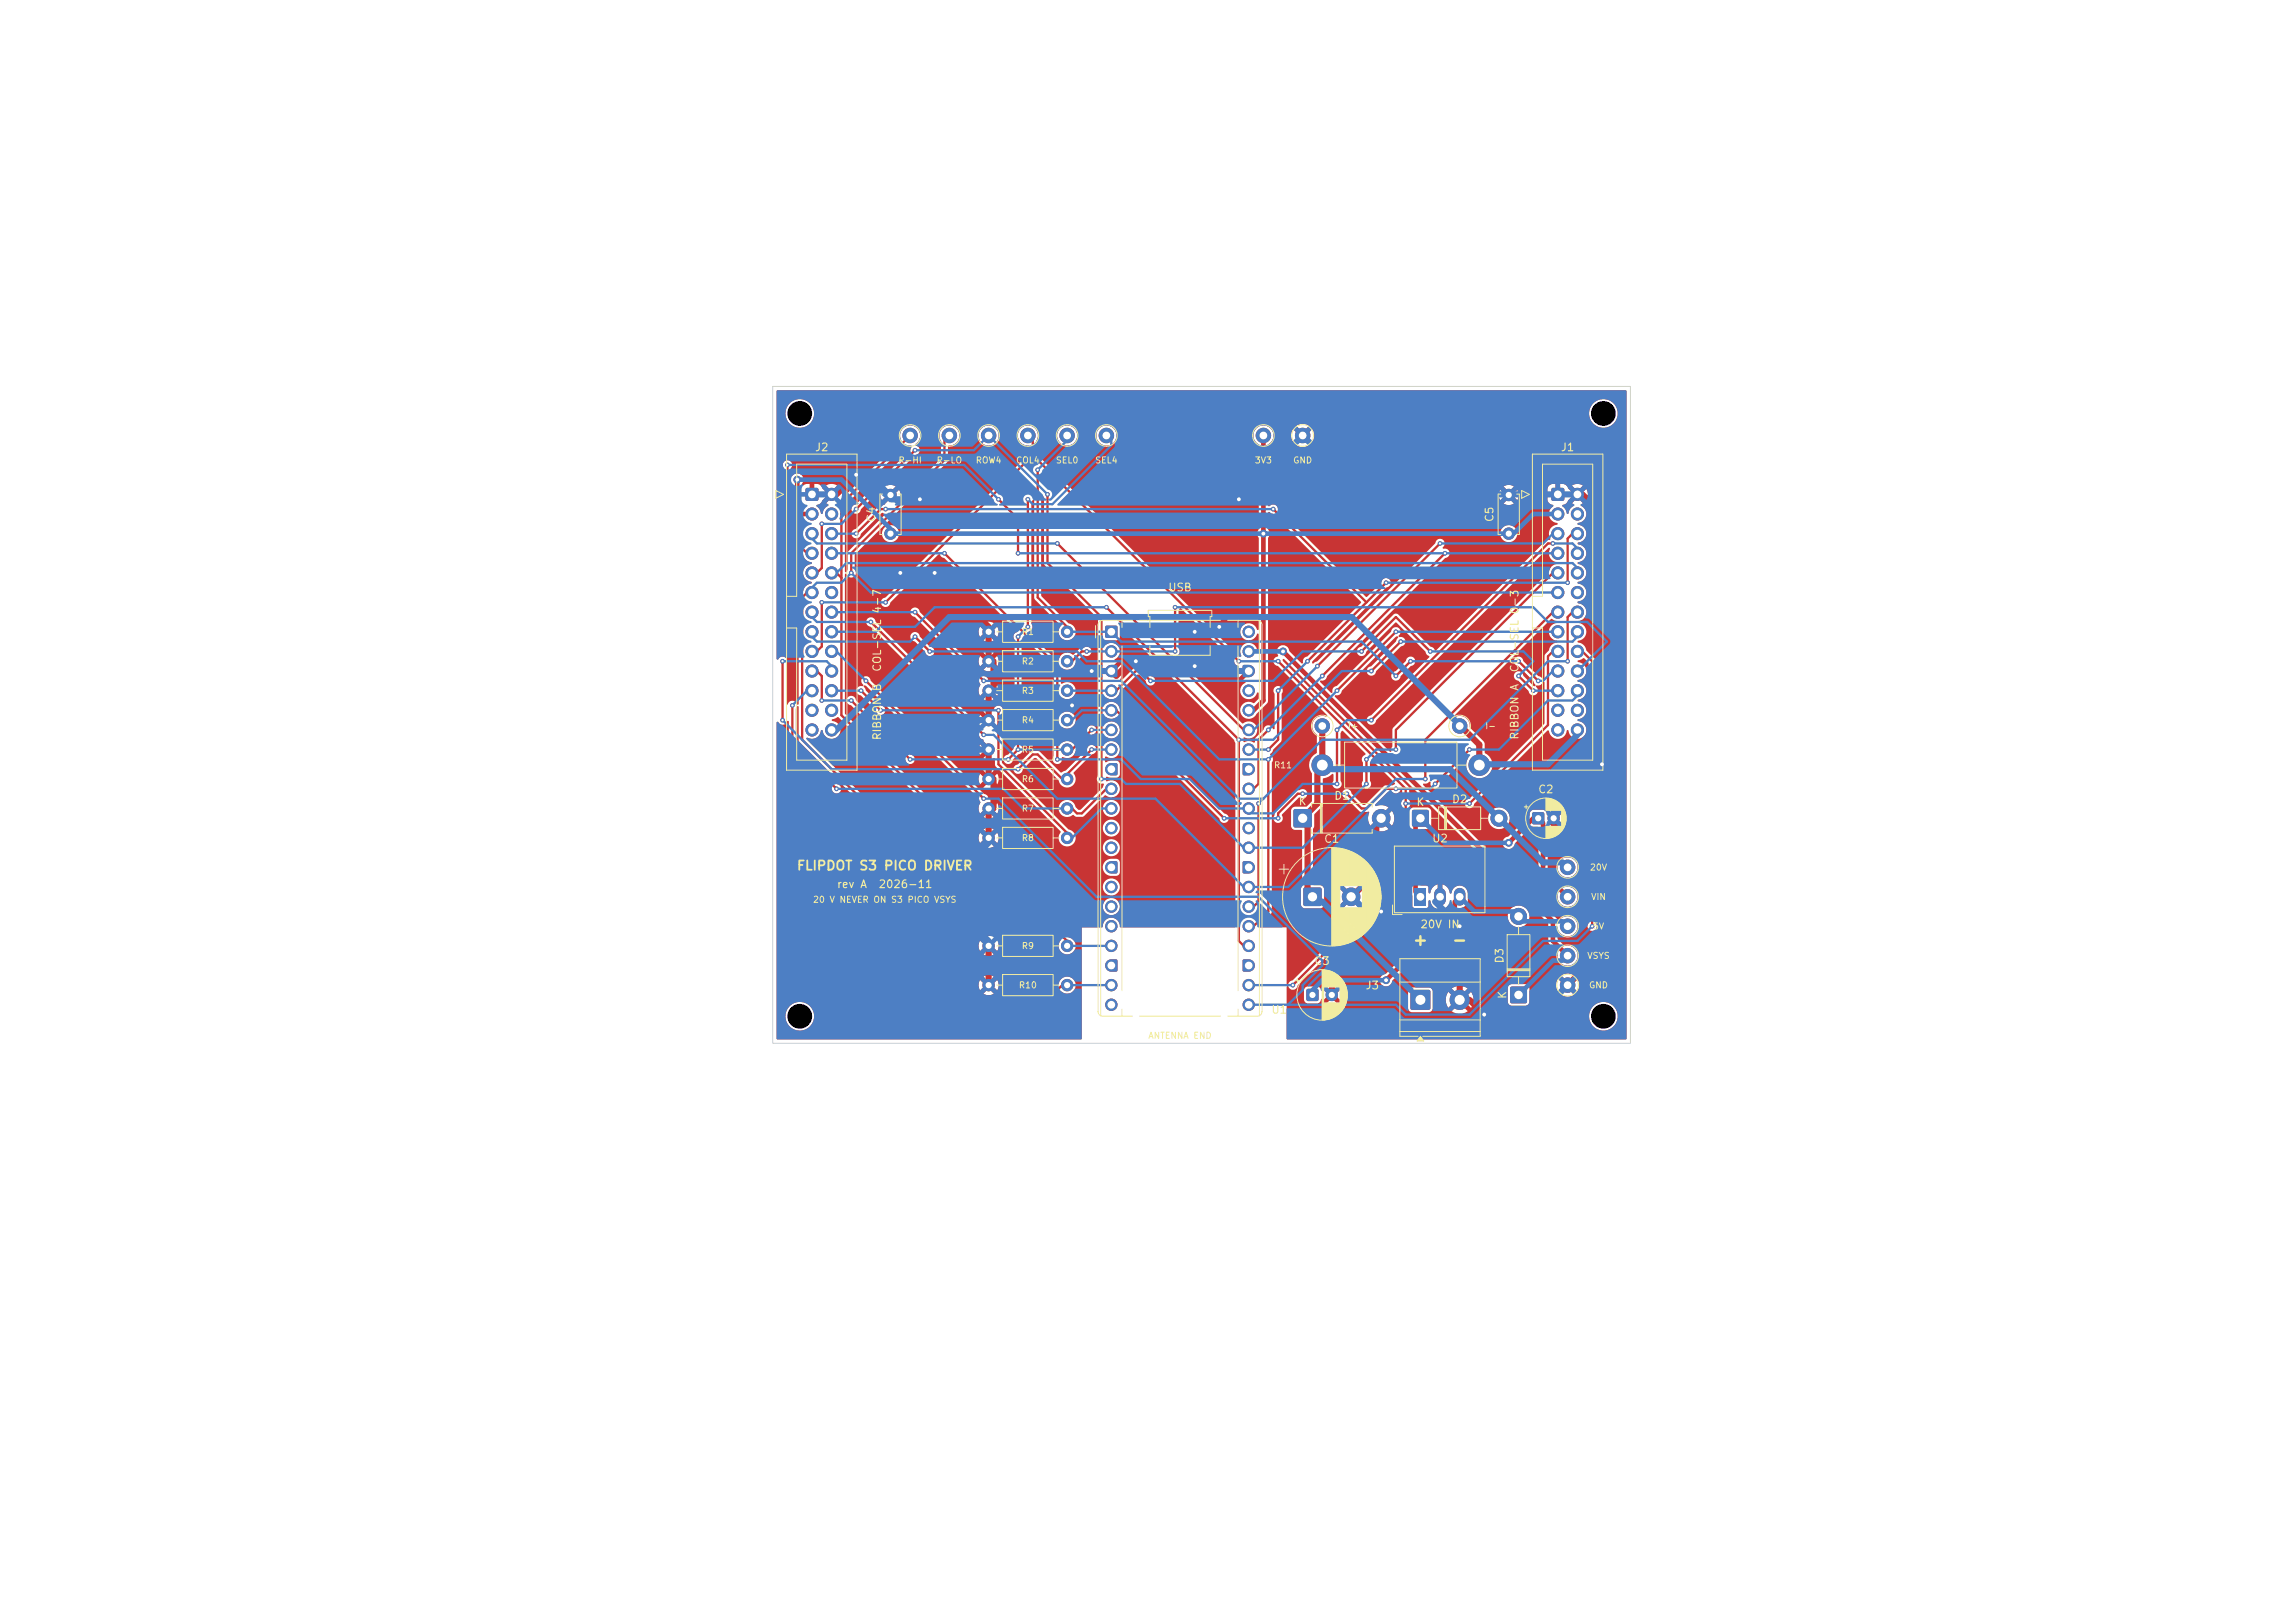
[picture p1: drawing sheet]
<svg xmlns="http://www.w3.org/2000/svg" width="297mm" height="210mm" viewBox="0 0 297 210" stroke-linecap="round" stroke-linejoin="round" font-family="sans-serif">
<defs><g id="words">
<g font-size="1.5" fill="#f2eda1">
<text x="182.7" y="122.7">+</text>
<text x="187.8" y="122.7">-</text>
</g>
<text font-size="1.2" fill="#f2eda1" x="103" y="112.9">FLIPDOT S3 PICO DRIVER</text>
<g font-size="1" fill="#f2eda1">
<text x="105.4" y="58.6">J2</text>
<text x="201.9" y="58.6">J1</text>
<text x="113.5" y="67.6" transform="rotate(-90 113.5 67.6)">C4</text>
<text x="193.5" y="67.6" transform="rotate(-90 193.5 67.6)">C5</text>
<text x="151.1" y="76.8">USB</text>
<text x="114.3" y="87" transform="rotate(-90 114.3 87)">COL-SEL 4-7</text>
<text x="196.8" y="87.1" transform="rotate(-90 196.8 87.1)">COL-SEL 0-3</text>
<text x="114.3" y="95.9" transform="rotate(-90 114.3 95.9)">RIBBON B</text>
<text x="196.8" y="95.8" transform="rotate(-90 196.8 95.8)">RIBBON A</text>
<text x="168" y="104.4">K</text>
<text x="172.6" y="103.7">D1</text>
<text x="183.2" y="104.5">K</text>
<text x="187.8" y="104.2">D2</text>
<text x="199" y="102.9">C2</text>
<text x="171.3" y="109.3">C1</text>
<text x="185.3" y="109.2">U2</text>
<text x="108.2" y="115.2">rev A</text>
<text x="113.6" y="115.2">2026-11</text>
<text x="170" y="125.1">C3</text>
<text x="183.7" y="120.4">20V IN</text>
<text x="194.8" y="124.7" transform="rotate(-90 194.8 124.7)">D3</text>
<text x="164.5" y="131.4">U1</text>
<text x="176.6" y="128.3">J3</text>
<text x="195.2" y="129.3" transform="rotate(-90 195.2 129.3)">K</text>
</g>
<g font-size=".8" fill="#f2eda1">
<text x="116.2" y="60.2">R-HI</text>
<text x="121.1" y="60.2">R-LO</text>
<text x="126.2" y="60.2">ROW4</text>
<text x="131.4" y="60.2">COL4</text>
<text x="136.6" y="60.2">SEL0</text>
<text x="141.7" y="60.2">SEL4</text>
<text x="162.3" y="60.2">3V3</text>
<text x="167.3" y="60.2">GND</text>
<text x="132.2" y="82.4">R1</text>
<text x="132.2" y="86.2">R2</text>
<text x="132.2" y="90">R3</text>
<text x="132.2" y="93.8">R4</text>
<text x="174.4" y="94.5">I+</text>
<text x="192.1" y="94.5">I-</text>
<text x="132.2" y="101.4">R6</text>
<text x="132.2" y="97.6">R5</text>
<text x="164.8" y="99.6">R11</text>
<text x="132.2" y="105.2">R7</text>
<text x="132.2" y="109">R8</text>
<text x="205.7" y="112.8">20V</text>
<text x="105.1" y="117">20 V NEVER ON S3 PICO VSYS</text>
<text x="205.8" y="116.6">VIN</text>
<text x="132.2" y="123">R9</text>
<text x="205.3" y="124.3">VSYS</text>
<text x="206.1" y="120.5">5V</text>
<text x="131.8" y="128.1">R10</text>
<text x="205.6" y="128.1">GND</text>
<text x="148.5" y="134.6">ANTENNA END</text>
</g>
</g></defs>
<g fill="#c83434">
<path d="M198.3 105.2l.2-.1 1.3 .1 .1 .1-.1 1.3-.2 .1-1.3-.1v-.2z"/>
<path d="M182.8 104.9l.2-.1h1.7l.1 .1 .1 .1v1.7l-.1 .2-.1 .1h-1.7l-.2-.1-.1-.2v-1.7z"/>
<path d="M104.3 63.2l.2-.1 1.4 .1v.2v1.3l-.2 .1-1.4-.1-.1-.1z"/>
<path d="M168.7 114.9l.2-.1h1.9l.2 .1v.2l.1 1.9-.1 .2h-.2h-1.9h-.2v-.2v-1.9z"/>
<path d="M169.1 128l.2-.1 1.3 .1v.2v1.3h-.2h-1.3l-.1-.2z"/>
<path d="M167.5 104.8l.1-.1h1.9l.2 .1 .1 .1v1.9l-.1 .2-.2 .1h-1.9l-.1-.1-.1-.2v-1.9z"/>
<path d="M182.6 128.1h.2h2.1h.1l.1 .2v2.1l-.1 .2-.1 .1h-2.1l-.2-.1-.1-.2v-2.1z"/>
<path d="M143.1 81h1.5v1.5h-1.5z"/>
<path d="M143.2 86.3l.5-.3h.8l.1 .1v1.4l-.1 .1h-.7a.8 .8 0 0 1-.8-.8z"/>
<path d="M143.2 99l.5-.3h.8l.1 .1v1.4l-.1 .1h-.7a.8 .8 0 0 1-.8-.8z"/>
<path d="M143.2 111.7l.5-.3h.8l.1 .1v1.4l-.1 .1h-.7a.8 .8 0 0 1-.8-.8z"/>
<path d="M143.2 124.4l.5-.3h.8l.1 .1v1.4l-.1 .1h-.7a.8 .8 0 0 1-.8-.8z"/>
<path d="M160.8 124.2l.2-.1h.6a.8 .8 0 0 1 .8 .8 .8 .8 0 0 1-.7 .8h-.7l-.2-.1z"/>
<path d="M160.8 111.5l.2-.1h.6a.8 .8 0 0 1 .8 .8 .8 .8 0 0 1-.7 .8h-.7l-.2-.1z"/>
<path d="M160.8 98.8l.2-.1h.6a.8 .8 0 0 1 .8 .8 .8 .8 0 0 1-.7 .8h-.7l-.2-.1z"/>
<path d="M160.8 86.1l.2-.1h.6a.8 .8 0 0 1 .8 .8 .8 .8 0 0 1-.7 .8h-.7l-.2-.1z"/>
<path d="M183.1 114.9h1.5v2.3h-1.5z"/>
<circle cx="138.1" cy="122.4" r=".8"/>
<circle cx="127.9" cy="122.4" r=".8"/>
<circle cx="138.1" cy="104.6" r=".8"/>
<circle cx="127.9" cy="104.6" r=".8"/>
<circle cx="201.1" cy="105.9" r=".8"/>
<circle cx="194" cy="105.9" r="1.1"/>
<circle cx="168.6" cy="56.3" r="1"/>
<circle cx="138.1" cy="100.8" r=".8"/>
<circle cx="127.9" cy="100.8" r=".8"/>
<circle cx="122.9" cy="56.3" r="1"/>
<circle cx="171.1" cy="93.9" r="1"/>
<circle cx="107.6" cy="64" r=".85"/>
<circle cx="105.1" cy="66.5" r=".85"/>
<circle cx="107.6" cy="66.5" r=".85"/>
<circle cx="105.1" cy="69" r=".85"/>
<circle cx="107.6" cy="69" r=".85"/>
<circle cx="105.1" cy="71.6" r=".85"/>
<circle cx="107.6" cy="71.6" r=".85"/>
<circle cx="105.1" cy="74.1" r=".85"/>
<circle cx="107.6" cy="74.1" r=".85"/>
<circle cx="105.1" cy="76.7" r=".85"/>
<circle cx="107.6" cy="76.7" r=".85"/>
<circle cx="105.1" cy="79.2" r=".85"/>
<circle cx="107.6" cy="79.2" r=".85"/>
<circle cx="105.1" cy="81.7" r=".85"/>
<circle cx="107.6" cy="81.7" r=".85"/>
<circle cx="105.1" cy="84.3" r=".85"/>
<circle cx="107.6" cy="84.3" r=".85"/>
<circle cx="105.1" cy="86.8" r=".85"/>
<circle cx="107.6" cy="86.8" r=".85"/>
<circle cx="105.1" cy="89.4" r=".85"/>
<circle cx="107.6" cy="89.4" r=".85"/>
<circle cx="105.1" cy="91.9" r=".85"/>
<circle cx="107.6" cy="91.9" r=".85"/>
<circle cx="105.1" cy="94.4" r=".85"/>
<circle cx="107.6" cy="94.4" r=".85"/>
<circle cx="202.9" cy="119.8" r="1"/>
<circle cx="202.9" cy="123.7" r="1"/>
<circle cx="138.1" cy="108.4" r=".8"/>
<circle cx="127.9" cy="108.4" r=".8"/>
<circle cx="138.1" cy="85.6" r=".8"/>
<circle cx="127.9" cy="85.6" r=".8"/>
<circle cx="163.5" cy="56.3" r="1"/>
<circle cx="133" cy="56.3" r="1"/>
<circle cx="171.1" cy="99" r="1.4"/>
<circle cx="191.4" cy="99" r="1.4"/>
<circle cx="138.1" cy="97" r=".8"/>
<circle cx="127.9" cy="97" r=".8"/>
<circle cx="138.1" cy="93.2" r=".8"/>
<circle cx="127.9" cy="93.2" r=".8"/>
<circle cx="143.2" cy="56.3" r="1"/>
<circle cx="195.2" cy="69" r=".8"/>
<circle cx="195.2" cy="64" r=".8"/>
<circle cx="138.1" cy="89.4" r=".8"/>
<circle cx="127.9" cy="89.4" r=".8"/>
<circle cx="188.9" cy="93.9" r="1"/>
<circle cx="202.9" cy="112.2" r="1"/>
<circle cx="174.8" cy="116" r="1.2"/>
<circle cx="172.3" cy="128.7" r=".8"/>
<circle cx="178.7" cy="105.9" r="1.2"/>
<circle cx="188.9" cy="129.4" r="1.3"/>
<circle cx="202.9" cy="127.5" r="1"/>
<circle cx="117.8" cy="56.3" r="1"/>
<circle cx="138.1" cy="56.3" r="1"/>
<circle cx="143.8" cy="84.3" r=".8"/>
<circle cx="143.8" cy="89.4" r=".8"/>
<circle cx="143.8" cy="91.9" r=".8"/>
<circle cx="143.8" cy="94.4" r=".8"/>
<circle cx="143.8" cy="97" r=".8"/>
<circle cx="143.8" cy="102.1" r=".8"/>
<circle cx="143.8" cy="104.6" r=".8"/>
<circle cx="143.8" cy="107.1" r=".8"/>
<circle cx="143.8" cy="109.7" r=".8"/>
<circle cx="143.8" cy="114.8" r=".8"/>
<circle cx="143.8" cy="117.3" r=".8"/>
<circle cx="143.8" cy="119.8" r=".8"/>
<circle cx="143.8" cy="122.4" r=".8"/>
<circle cx="143.8" cy="127.5" r=".8"/>
<circle cx="143.8" cy="130" r=".8"/>
<circle cx="161.6" cy="130" r=".8"/>
<circle cx="161.6" cy="127.5" r=".8"/>
<circle cx="161.6" cy="122.4" r=".8"/>
<circle cx="161.6" cy="119.8" r=".8"/>
<circle cx="161.6" cy="117.3" r=".8"/>
<circle cx="161.6" cy="114.8" r=".8"/>
<circle cx="161.6" cy="109.7" r=".8"/>
<circle cx="161.6" cy="107.1" r=".8"/>
<circle cx="161.6" cy="104.6" r=".8"/>
<circle cx="161.6" cy="102.1" r=".8"/>
<circle cx="161.6" cy="97" r=".8"/>
<circle cx="161.6" cy="94.4" r=".8"/>
<circle cx="161.6" cy="91.9" r=".8"/>
<circle cx="161.6" cy="89.4" r=".8"/>
<circle cx="161.6" cy="84.3" r=".8"/>
<circle cx="161.6" cy="81.7" r=".8"/>
<circle cx="202.9" cy="116" r="1"/>
</g>
<path d="M186.4 115.6v.8M188.9 115.6v.8" fill="none" stroke="#c83434" stroke-width="1.5"/>
<g fill="#c83434">
<path d="M195.5 127.7l.2-.1h1.7l.1 .1 .1 .2v1.7l-.1 .2h-.1h-1.7h-.2l-.1-.2v-1.7z"/>
<path d="M200.8 63.2l.2-.1 1.4 .1 .1 .2-.1 1.3-.2 .1-1.4-.1-.1-.1z"/>
<circle cx="115.2" cy="69" r=".8"/>
<circle cx="115.2" cy="64" r=".8"/>
<circle cx="127.9" cy="56.3" r="1"/>
<circle cx="196.5" cy="118.6" r="1.1"/>
<circle cx="138.1" cy="81.7" r=".8"/>
<circle cx="127.9" cy="81.7" r=".8"/>
<circle cx="138.1" cy="127.5" r=".8"/>
<circle cx="127.9" cy="127.5" r=".8"/>
<circle cx="204.1" cy="64" r=".85"/>
<circle cx="201.6" cy="66.5" r=".85"/>
<circle cx="204.1" cy="66.5" r=".85"/>
<circle cx="201.6" cy="69" r=".85"/>
<circle cx="204.1" cy="69" r=".85"/>
<circle cx="201.6" cy="71.6" r=".85"/>
<circle cx="204.1" cy="71.6" r=".85"/>
<circle cx="201.6" cy="74.1" r=".85"/>
<circle cx="204.1" cy="74.1" r=".85"/>
<circle cx="201.6" cy="76.7" r=".85"/>
<circle cx="204.1" cy="76.7" r=".85"/>
<circle cx="201.6" cy="79.2" r=".85"/>
<circle cx="204.1" cy="79.2" r=".85"/>
<circle cx="201.6" cy="81.7" r=".85"/>
<circle cx="204.1" cy="81.7" r=".85"/>
<circle cx="201.6" cy="84.3" r=".85"/>
<circle cx="204.1" cy="84.3" r=".85"/>
<circle cx="201.6" cy="86.8" r=".85"/>
<circle cx="204.1" cy="86.8" r=".85"/>
<circle cx="201.6" cy="89.4" r=".85"/>
<circle cx="204.1" cy="89.4" r=".85"/>
<circle cx="201.6" cy="91.9" r=".85"/>
<circle cx="204.1" cy="91.9" r=".85"/>
<circle cx="201.6" cy="94.4" r=".85"/>
<circle cx="204.1" cy="94.4" r=".85"/>
<circle cx="103.2" cy="62.1" r=".5"/>
<circle cx="163.5" cy="69.1" r=".5"/>
<circle cx="179.4" cy="126.8" r=".5"/>
<circle cx="127.3" cy="95.1" r=".3"/>
<circle cx="184.5" cy="100.8" r=".3"/>
<circle cx="112.7" cy="80.5" r=".3"/>
<circle cx="162.9" cy="104" r=".3"/>
<circle cx="118.4" cy="79.2" r=".3"/>
<circle cx="202.9" cy="85.6" r=".3"/>
<circle cx="127.3" cy="88.1" r=".3"/>
<circle cx="164.1" cy="98.3" r=".3"/>
<circle cx="180.6" cy="81.7" r=".3"/>
<circle cx="120.3" cy="84.3" r=".3"/>
<circle cx="173" cy="89.4" r=".3"/>
<circle cx="118.4" cy="82.4" r=".3"/>
<circle cx="160.3" cy="95.7" r=".3"/>
<circle cx="181.3" cy="83" r=".3"/>
<circle cx="143.2" cy="78.6" r=".3"/>
<circle cx="177.5" cy="86.8" r=".3"/>
<circle cx="181.9" cy="104" r=".3"/>
<circle cx="160.3" cy="85.6" r=".3"/>
<circle cx="167.3" cy="127.5" r=".3"/>
<circle cx="165.4" cy="85.6" r=".3"/>
<circle cx="106.4" cy="77.9" r=".3"/>
<circle cx="114.6" cy="77.9" r=".3"/>
<circle cx="190.2" cy="104" r=".3"/>
<circle cx="206" cy="119.8" r=".3"/>
<circle cx="112.1" cy="88.1" r=".3"/>
<circle cx="127.3" cy="103.3" r=".3"/>
<circle cx="170.5" cy="86.2" r=".3"/>
<circle cx="136.8" cy="70.3" r=".3"/>
<circle cx="186.4" cy="70.3" r=".3"/>
<circle cx="171.1" cy="87.5" r=".3"/>
<circle cx="101.9" cy="60.2" r=".3"/>
<circle cx="164.1" cy="94.4" r=".3"/>
<circle cx="131.8" cy="71.6" r=".3"/>
<circle cx="129.2" cy="64.6" r=".3"/>
<circle cx="187" cy="71.6" r=".3"/>
<circle cx="110.8" cy="69" r=".3"/>
<circle cx="202.9" cy="75.4" r=".3"/>
<circle cx="165.4" cy="89.4" r=".3"/>
<circle cx="179.4" cy="75.4" r=".3"/>
<circle cx="164.8" cy="65.9" r=".3"/>
<circle cx="164.1" cy="97" r=".3"/>
<circle cx="114.6" cy="65.9" r=".3"/>
<circle cx="169.2" cy="85.6" r=".3"/>
<circle cx="173" cy="101.4" r=".3"/>
<circle cx="173" cy="94.4" r=".3"/>
<circle cx="136.8" cy="98.3" r=".3"/>
<circle cx="122.2" cy="71.6" r=".3"/>
<circle cx="177.5" cy="93.2" r=".3"/>
<circle cx="201" cy="70.3" r=".3"/>
<circle cx="106.4" cy="67.8" r=".3"/>
<circle cx="176.8" cy="98.3" r=".3"/>
<circle cx="110.8" cy="65.9" r=".3"/>
<circle cx="135.6" cy="64" r=".3"/>
<circle cx="180.6" cy="97" r=".3"/>
<circle cx="118.4" cy="58.3" r=".3"/>
<circle cx="176.8" cy="101.4" r=".3"/>
<circle cx="142.5" cy="100.8" r=".3"/>
<circle cx="110.2" cy="74.1" r=".3"/>
<circle cx="180.6" cy="87.5" r=".3"/>
<circle cx="196.5" cy="85.6" r=".3"/>
<circle cx="134.3" cy="60.8" r=".3"/>
<circle cx="199.1" cy="88.1" r=".3"/>
<circle cx="182.6" cy="85.6" r=".3"/>
<circle cx="152.1" cy="84.3" r=".3"/>
<circle cx="140.6" cy="84.3" r=".3"/>
<circle cx="152.1" cy="78.6" r=".3"/>
<circle cx="176.2" cy="84.3" r=".3"/>
<circle cx="196.5" cy="87.5" r=".3"/>
<circle cx="185.1" cy="84.3" r=".3"/>
<circle cx="148.9" cy="88.1" r=".3"/>
<circle cx="198.4" cy="89.4" r=".3"/>
<circle cx="185.7" cy="101.4" r=".3"/>
<circle cx="165.4" cy="105.9" r=".3"/>
<circle cx="190.2" cy="97" r=".3"/>
<circle cx="180.6" cy="102.1" r=".3"/>
<circle cx="158.4" cy="105.9" r=".3"/>
<circle cx="168.6" cy="102.7" r=".3"/>
<circle cx="174.3" cy="102.7" r=".3"/>
<circle cx="130.5" cy="98.3" r=".3"/>
<circle cx="106.4" cy="90.6" r=".3"/>
<circle cx="141.3" cy="94.4" r=".3"/>
<circle cx="131.8" cy="97" r=".3"/>
<circle cx="133" cy="64.6" r=".3"/>
<circle cx="131.8" cy="82.4" r=".3"/>
<circle cx="110.2" cy="90.6" r=".3"/>
<circle cx="117.8" cy="98.3" r=".3"/>
<circle cx="133" cy="81.1" r=".3"/>
<circle cx="141.3" cy="97" r=".3"/>
<circle cx="131.8" cy="99.5" r=".3"/>
<circle cx="101.3" cy="93.2" r=".3"/>
<circle cx="101.3" cy="85.6" r=".3"/>
<circle cx="108.3" cy="102.1" r=".3"/>
<circle cx="102.5" cy="91.3" r=".3"/>
<circle cx="114" cy="91.9" r=".3"/>
<circle cx="129.2" cy="91.9" r=".3"/>
<circle cx="111.4" cy="89.4" r=".3"/>
<circle cx="195.2" cy="109.1" r=".5"/>
<circle cx="166" cy="84.3" r=".5"/>
<circle cx="154.6" cy="81.8" r=".5"/>
<circle cx="121" cy="74.1" r=".5"/>
<circle cx="147" cy="85.6" r=".5"/>
<circle cx="157.8" cy="81.1" r=".5"/>
<circle cx="119" cy="64.6" r=".5"/>
<circle cx="154.6" cy="86.2" r=".5"/>
<circle cx="110.8" cy="61.4" r=".5"/>
<circle cx="192.1" cy="131.3" r=".5"/>
<circle cx="207.3" cy="98.9" r=".5"/>
<circle cx="188.9" cy="119.9" r=".5"/>
<circle cx="116.5" cy="74.1" r=".5"/>
<circle cx="160.3" cy="64.6" r=".5"/>
<circle cx="178.7" cy="117.9" r=".5"/>
<circle cx="141.3" cy="86.8" r=".5"/>
<circle cx="138.7" cy="91.3" r=".5"/>
</g>
<g fill="none" stroke="#c83434" stroke-width=".8">
<path d="M110.8 61.4l-2.5 2.6M119 64.6v7l-2.5 2.5M121 74.1l6.9 7M160.3 64.6v14l-2.5 2.5M204.8 64l2.5 2.5v32.4M127.9 82.4v2.5M127.9 90v2.5M127.9 97.6v2.6M128.6 85.6v3.8M141.3 86.8v2.6l-1.9 1.9h-.7M147 85.6h-.6l-2 1.9M154.6 81.8v4.4"/>
<path d="M171.1 94.5v3.1M189.5 94.5l1.9 1.9v1.2M127.9 105.2v2.6M128.6 100.8v3.8M169.2 106.5v8.9M170.5 100.2v3.8l-1.3 1.2M178.1 106.5v6.4l-2.5 2.5M178.7 117.9l-6.3 6.4v3.8M188.9 119.9v8.2M201 106.5l3.8 3.8v15.3l-1.3 1.2M127.9 123v3.8M190.2 129.4l1.9 1.9"/>
</g>
<path d="M163.5 57v33.6l-1.3 1.3M103.2 62.1v3.8l.6 .6h.6M166 84.3l35 34.9v2.6l1.2 1.2M183.2 106.5v8.9M188.3 116.7v1.2l-8.9 8.9M198.4 105.9l-3.2 3.2M199.7 106.5v6.4l2.5 2.5" fill="none" stroke="#c83434" stroke-width=".6"/>
<g fill="none" stroke="#c83434" stroke-width=".3">
<path d="M117.1 57l-8.2 8.2v27.3l29.2 29.3M118.4 58.3l-7.6 7.6M122.2 57v2.5l-12 12.1v2.5M133.7 58.9l-19.1 19M133.7 58.9l26.6 26.7M133.7 57v1.9M101.9 60.2v8.9l2.5 2.5M104.4 76.7l-.6 .6v18.4l32.4 32.4h.6l.7-.6M106.3 77.9v5.8l-.6 .6M106.3 67.8v5.7l-.6 .6M108.3 74.1l.6 .7M114.6 65.9h-.6l-3.2 3.2"/>
<path d="M118.4 79.2l8.9 8.9M122.2 71.6l14.6 14.6v12.1M129.2 64.6l2.5 2.5v4.5M133 64.6v16.5M134.3 60.8v16.5l3.8 3.8M135.6 64v8.9l6.9 6.9v21M136.8 70.3l24.2 24.2M143.2 78.6l17.1 17.1v26.1l.7 .6M152.1 78.6v5.7M164.8 65.9l12 12M179.4 75.4l-10.2 10.2M186.4 70.3l-15.9 15.9"/>
<path d="M187 71.6l-15.9 15.9M201 79.2l-16.5 16.5v5.1M201 70.3h-.7l-22.8 22.9M201 74.1l-20.4 20.4v2.5M203.5 69.1l-.6 .6v5.7M203.5 79.2l-.6 .6v5.8M101.3 85.6v7.6M102.5 91.3v5.1l5.8 5.7M105.7 86.8l.6 .7v3.1M110.2 90.6l7.6 7.7M111.4 89.4l2.6 2.5M112.1 88.1l15.2 15.2"/>
<path d="M112.7 80.5l14.6 14.6M118.4 82.4l1.9 1.9M129.2 91.9v7l8.9 8.9M131.7 82.4v14.6l-1.2 1.3M131.7 99.5l2-1.9h.6l3.2 3.2M140.6 84.3h-.6l-1.3 1.3M141.3 94.5l-2.6 2.5M141.3 97l-3.2 3.2M144.4 91.9l14 14M148.9 88.1l-1.3-1.3h-.6l-2.6 2.6M164.1 94.5l-1.2 1.2v5.7l-.7 .7M164.1 98.3v19.6l-1.9 2"/>
<path d="M165.4 85.6l16.5 16.5v10.8l-14.6 14.6M165.4 89.4v6.3l-1.3 1.3M173 94.5v6.9M176.2 84.3l4.4-4.5 4.5 4.5M176.8 98.3v3.1M180.6 81.8l-7.6 7.6M181.3 83l-3.8 3.8M182.5 85.6l-1.9 1.9M190.2 97l-4.5 4.4M196.5 85.6l2.6 2.5M196.5 87.5l1.9 1.9M201 84.3l-.7 .6v8.9l-10.1 10.2"/>
<path d="M204.8 84.3l1.2 1.3v34.3M143.2 102.1l-3.2 3.1h-.6l-.7-.6M162.9 104v12.7l-.7 .6M168.6 102.7h-.7l-2.5 2.5v.7M180.6 102.1h-1.2l-2.6 2.5h-.6l-1.9-1.9"/>
</g>
<g fill="#c83434">
<path d="M100.5 50.6l109.9-.1 .1 83.9-43.9 .1-.1-.1v-3h39.1a1.85 1.85 0 0 0 2.6 1.8 1.85 1.85 0 0 0 .5-3.1 1.85 1.85 0 0 0-3 1l-.1 .3h-39.1v-1.6h5.2a1.3 1.3 0 0 0 1.3 0l-.7-.6-.6 .6h-5.2v-1.7h2.2v1.2a.54 .54 0 0 0 .6 .5h1.2a.73 .73 0 0 0 .5-.6l.2 .2 .8-.7a.41 .41 0 0 0 .3 .4 .41 .41 0 0 0 .5-.4l.7 .7 .1-.6v-.5h8.6v2.2l.1 .2 .2 .2 .2 .1 2.4-.1 .3-.3v-1.3h1.7l.1 .7 .2 .4 .9-.8 .1 .2 .3 .2-.8 .8a1.79 1.79 0 0 0 2 0l-.8-.8 .3-.2 .1-.2 .9 .8a1.8 1.8 0 0 0 0-2.1l-.9 .9-.1-.2-.3-.2 .8-.9v-.1h5.2v1.9l.2 .3 .3 .1h1.9l.4-.2v-2.1l-.1-.3-.3-.1h3.9v.4l.2 .5 .8-.8 .2 .4 .2 .1-.8 .7a1.49 1.49 0 0 0 1.7 0l-.8-.7 .4-.2 .1-.3 .8 .8a1.49 1.49 0 0 0-.1-1.7l-.7 .8-.1-.2-.4-.2 .8-.8a1.49 1.49 0 0 0-1.7 0l.8 .8-.2 .1-.2 .3-.8-.8-.2 .8-5.8-.1-.3 .2-.2 .3h-5.2h-.2a1.79 1.79 0 0 0-1.8 .1l.8 .9-.3 .2-.1 .2-.9-.9-.2 .5-.1 .5h-1.7v-1a.54 .54 0 0 0-.5-.5h-2.3l-.2 .1-.2 .4h-8.6l-.1-.2-.7 .6a.42 .42 0 0 0-.4-.4 .42 .42 0 0 0-.4 .4l-.8-.6-.1 .1h-.1a.56 .56 0 0 0-.6-.6l-1.2 .1-.3 .1-.2 .3h-2.2v-.5h.1l.1 .1a.6 .6 0 0 0 .6 .4 .6 .6 0 0 0 .6-.5h3.8l.6 .7 .7-.7a1.3 1.3 0 0 0-1.3 0h-3.8v-.1l14.5-14.5 .1-.1 .1 .1v2.5l.2 .4v1.5l.2 .1h1.6l.3-.2v-.8h.1l.1 .1a1.25 1.25 0 0 0 1 1.1v-1.3l.2 .1 .4-.1v1.3l.5-.3 .3-.4 .2 .1-.1 .6-8.3 8.3a.81 .81 0 0 0-.7 .9 .81 .81 0 0 0 .8 .8 .81 .81 0 0 0 .8-.9l8.4-8.3h6.5a1.41 1.41 0 0 0 1.9 1.4 1.41 1.41 0 0 0 .4-2.4 1.41 1.41 0 0 0-2.3 .8v.2h-6.5l.2-.3 .1-.7a1.08 1.08 0 0 0 1.1-1 1.8 1.8 0 0 0-.3-1.5 1.08 1.08 0 0 0-1.1-.4 1.08 1.08 0 0 0-.8 1h-.1a1.5 1.5 0 0 0-1-1.2v1.2l-.3-.1-.3 .1v-1.2l-.2 .1a1.59 1.59 0 0 0-.9 1.1l-.1-.1v-.7l-.2-.2h-.8l-.1-.1v-7.1l.1-.1h.9l.4-.3v-2.1l-.1-.3-.3-.1h-1.9l-.4 .2-.1-.1v-.2a.73 .73 0 0 0 0-.9v-1.5l-.1-.2-16.3-16.3a.14 .14 0 0 1 0-.2 .14 .14 0 0 1 .2 0l34.1 34.1 .1 2.6 1.2 1.2a1.32 1.32 0 0 0 1.5 1.7 1.32 1.32 0 0 0 .8-2.1 1.62 1.62 0 0 0-1.5-.4l-.8-.9v-.9v-.1l.2 .1a1.31 1.31 0 0 0 1.9 .2 1.31 1.31 0 0 0 0-2 1.31 1.31 0 0 0-2 .4h-.1l-.2-.4-9.8-9.8h2.8a.82 .82 0 0 0 .8 .9 .82 .82 0 0 0 .9-.8l2.1-2.1 .9 .1v6l2.5 2.5a1.32 1.32 0 0 0 1.5 1.7 1.32 1.32 0 0 0 .8-2.1 1.62 1.62 0 0 0-1.5-.5l-2.1-2.1v-.5h1.3v.2a1.3 1.3 0 0 0 2 1 1.3 1.3 0 0 0 0-2.2 1.3 1.3 0 0 0-2 1h-1.3v-4.9l.1-.2a1.51 1.51 0 0 0 1.3 0l-.7-.7 .3-.1 .2-.3 .7 .7a1.3 1.3 0 0 0 0-1.4l-.7 .7a.4 .4 0 0 0-.5-.4 .4 .4 0 0 0-.3 .4l-.5-.5a.55 .55 0 0 0-.5-.6h-1.3a.7 .7 0 0 0-.5 .7l-2.7 2.7-.2 .1a.8 .8 0 0 0-.6 .7h-2.8l-3.2-3.2h4.2v.2a1.4 1.4 0 0 0 2 1.1 1.4 1.4 0 0 0 .2-2.3h5.6l.7 .7 .6-.7a1.3 1.3 0 0 0-1.3 0h-5.6l-.1-.1a1.4 1.4 0 0 0-2.1 1.1h-4.2l-4.2-4.2v-.1l.1-.1a.91 .91 0 0 0 .8-.3v.1a.62 .62 0 0 0 .5 .8 .62 .62 0 0 0 .8-.6l3.3-3.3h.2a1.89 1.89 0 0 0 .4 2.2 1.71 1.71 0 0 0 2.6-.4 1.71 1.71 0 0 0-.7-2.5l-.1-1.4-1.9-1.8a1.38 1.38 0 0 0-1.9-1.5v-.2l12.4-12.4h.1l.8 .3v.2a1.18 1.18 0 0 0-1.2 1.2 1.18 1.18 0 0 0 1.2 1.1v.2a1.39 1.39 0 0 0-1.1 1l-.6 .8v3a.14 .14 0 0 1-.2 .1 .14 .14 0 0 1-.1-.2l-.2-.2-.3-.1-1.9-1.9a.62 .62 0 0 0-.7-.7 .62 .62 0 0 0-.6 .7 .62 .62 0 0 0 .6 .6l1.9 1.9 .3 .5a.17 .17 0 0 1-.1 .2 .17 .17 0 0 1-.2-.1l-1.3-1.3a.61 .61 0 0 0-.6-.5 .61 .61 0 0 0-.6 .6 .61 .61 0 0 0 .6 .6l1.3 1.3a.62 .62 0 0 0 1 .5 .62 .62 0 0 0 0-1.1v-.1a.79 .79 0 0 0 .9-.5l.2 .1v5.3l-9.7 9.7a.62 .62 0 0 0-.6 .7 .62 .62 0 0 0 .6 .6 .62 .62 0 0 0 .6-.6l9.4-9.5h.2a1.17 1.17 0 0 0 1.2 1.1 1.17 1.17 0 0 0 1.2-1.1h.1l.1 .1a1.16 1.16 0 0 0 1.2 1 1.16 1.16 0 0 0 1.1-1.2 1.16 1.16 0 0 0-1.1-1.1v-.2a1.17 1.17 0 0 0 1.1-1.2 1.17 1.17 0 0 0-1.1-1.2v-.1v-.1a1.17 1.17 0 0 0 1.1-1.2 1.17 1.17 0 0 0-1.1-1.1v-.1v-.1a1.17 1.17 0 0 0 1.1-1.2 1.17 1.17 0 0 0-1.1-1.1v-.2l.7-.3 .7 .6v33.6a.62 .62 0 0 0 0 .9 .62 .62 0 0 0 .9 0 .62 .62 0 0 0 0-.9v-33.9l-.1-.2-1.1-1.1v-.2a1.21 1.21 0 0 0-1.1-.9v-.1v-.1a1.17 1.17 0 0 0 1.1-1.2 1.17 1.17 0 0 0-1.1-1.1v-.2a1.17 1.17 0 0 0 1.1-1.2 1.17 1.17 0 0 0-1.1-1.2v-.1v-.1a1.17 1.17 0 0 0 1.1-1.2 1.17 1.17 0 0 0-1.1-1.1v-.1v-.1a1.17 1.17 0 0 0 1.1-1.2 1.17 1.17 0 0 0-1.1-1.1v-.2v-.1a1.17 1.17 0 0 0 1.1-1.2 1.17 1.17 0 0 0-1.1-1.1v-.1v-.1a1.17 1.17 0 0 0 1.1-1.2 1.17 1.17 0 0 0-1.1-1.1v-.2a1.17 1.17 0 0 0 1.1-1 1.17 1.17 0 0 0-.7-1.3v-.1l.3-.2-.7-.6 .3-.2 .1-.3 .7 .7a1.35 1.35 0 0 0 0-1.5l-.7 .7-.1-.2-.3-.2 .6-.7a1.35 1.35 0 0 0-1.4 0l.7 .7-.3 .1-.2 .3-.7-.8a.73 .73 0 0 0-.6-.5h-.4v1l-.2-.1-.4 .1v-1a.85 .85 0 0 0-1 1.1h.9l-.1 .2 .1 .4h-.9v.3a.92 .92 0 0 0 .7 .8v.1a1.17 1.17 0 0 0-.5 1.3 1.17 1.17 0 0 0 1.1 .9v.1a1.38 1.38 0 0 0-1.2 1.2l.2 .7v.1l-.5 .2-14.2 14.1-.2 .1-.2-.4-.4-.1-4.2-4.2-.2-.1-.3 .1-4.3 4.2a.62 .62 0 0 0-.5 .7 .62 .62 0 0 0 .7 .5 .62 .62 0 0 0 .5-.6l3.8-3.7 .1-.1 3.8 3.8 .1 .4 .4 .3-7.6 7.6a.61 .61 0 0 0-.5 .6 .61 .61 0 0 0 .6 .6 .61 .61 0 0 0 .6-.6l22.3-22.3h.1l.1 .1a1.18 1.18 0 0 0 1 1.8v.1a1.39 1.39 0 0 0-1.1 1.1l-20.2 20.2-.1 .2v2.1l-.2 .8h-.1l-7.1-7.1v-.2a.7 .7 0 0 0 .9-.6l7-7a.14 .14 0 0 1 .2 0 .14 .14 0 0 1 0 .1l-.3 .5-3.2 3.2a.61 .61 0 0 0-.5 .8 .61 .61 0 0 0 .8 .4h2.3v.1a.62 .62 0 0 0 .7 .6 .62 .62 0 0 0 .6-.6l1.3-1.3a.62 .62 0 0 0 .5-.7 .62 .62 0 0 0-.6-.6 .62 .62 0 0 0-.6 .7l-1.3 1.2-.3 .2-.3 .4h-2.3l.3-.2 .1-.4 3.2-3.1a.63 .63 0 0 0 .6-.8 .63 .63 0 0 0-.8-.5l-.1-.1a.64 .64 0 0 0 0-1.1 .64 .64 0 0 0-1 .5l-7 7.1a.72 .72 0 0 0-.6 .8h-.2l-1.3-1.3-.1-.2 .1-.1a.65 .65 0 0 0 .9-.5l15.3-15.3a.61 .61 0 0 0 .5-.8 .61 .61 0 0 0-.8-.4l-.1-.1a.64 .64 0 0 0 0-1.1 .64 .64 0 0 0-1 .5l-15.2 15.3-.6 .3a.17 .17 0 0 1-.1-.2 .17 .17 0 0 1 .1-.1l9.5-9.6a.62 .62 0 0 0 .6-.6 .62 .62 0 0 0-.6-.6 .62 .62 0 0 0-.7 .6l-1.8 1.8h-.1l-8.3-8.2h25.6v.1a1.1 1.1 0 0 0 1.7 .9 1.1 1.1 0 0 0 0-1.9 1.1 1.1 0 0 0-1.7 .9h-25.6l-3.1-3.2a.62 .62 0 0 0-.5-.5 .62 .62 0 0 0-.6 .2h-.2v-.3h30.5a1.3 1.3 0 0 0 1.3 0l-.6-.7-.7 .7h-30.5v-1.3h29.9l.1 .8 .7-.7 .1 .1a.41 .41 0 0 0 .4 .4 .41 .41 0 0 0 .4-.5l.7 .7a1.3 1.3 0 0 0 0-1.3l-.7 .6a.4 .4 0 0 0-.4-.4 .4 .4 0 0 0-.4 .4l-.8-.6-.1 .5h-29.9v-1h30.5l.7 .7 .6-.7a1.3 1.3 0 0 0-1.3 0h-30.5l.1-5.4a1.3 1.3 0 0 0 .6-1.3h2.3v.5l.2 .5 .8-.8 .2 .4h.2l-.7 .8a1.49 1.49 0 0 0 1.6 0l-.7-.8 .3-.1 .1-.3 .8 .7a1.49 1.49 0 0 0-.1-1.6l-.7 .8-.1-.3-.3-.1 .7-.8a1.49 1.49 0 0 0-1.6 0l.7 .8h-.2l-.2 .4-.8-.8-.2 .7h-2.3a1.31 1.31 0 0 0-2-.9 1.31 1.31 0 0 0 .1 2.2v11a.93 .93 0 0 0 0 1.1v11.8l-.1 .1-.1-.1a1.12 1.12 0 0 0-1.8-.5 1.12 1.12 0 0 0 .1 1.9 1.12 1.12 0 0 0 1.7-.8h.1l.1 .1v1.8l-.1 .2-.1-.1a1.11 1.11 0 0 0-1.6-.7 1.11 1.11 0 0 0-.5 1.6v.1l-.3-.1-26.2-26.2v-1.6l.2-.4v-.5h2.5a1.3 1.3 0 0 0 1.3 1.5 1.3 1.3 0 0 0 1.3-1.5h2.5v.3a1.3 1.3 0 0 0 2 1 1.3 1.3 0 0 0 0-2.3 1.3 1.3 0 0 0-2 1h-2.5v-.2a1.3 1.3 0 0 0-1.4-.9 1.3 1.3 0 0 0-1.2 1.1h-2.5v-.2a1.31 1.31 0 0 0-1.5-.9 1.31 1.31 0 0 0-1.1 1.5 1.31 1.31 0 0 0 1.4 1.1l.1 1-18.6 18.6a.62 .62 0 0 0-.6 .6 .62 .62 0 0 0 .6 .7 .62 .62 0 0 0 .6-.7l6.2-6.2h.2a.7 .7 0 0 0 .6 .5l9.4 9.4v.2a.64 .64 0 0 0-.3 1v13.7l-.2 .5-.6 .6a.89 .89 0 0 0-.7 .6l-.1-.1v-5.8a.61 .61 0 0 0-.3-1 .61 .61 0 0 0-.8 .6h-.8l-.5 .2 .7 .7-.3 .1-.2 .3-.7-.7-.2 .6 .1 .5h-.2l-3.2-3.1h4a1.3 1.3 0 0 0 1.3 0l-.7-.7-.6 .7h-4l-8.1-8.2h2.6v.2a.73 .73 0 0 0 .6 .5l1.3 1.4a.61 .61 0 0 0 .7 .5 .61 .61 0 0 0 .5-.7 .61 .61 0 0 0-.6-.5l-1.3-1.4a.61 .61 0 0 0-.6-.5 .61 .61 0 0 0-.6 .5h-2.6l-1.9-1.8a.62 .62 0 0 0-.6-.6 .62 .62 0 0 0-.6 .6 .62 .62 0 0 0 .6 .6l14 14.1a.87 .87 0 0 0 .6 .6v.1l.7 .7a.4 .4 0 0 0-.5 .4 .4 .4 0 0 0 .5 .4l-.7 .7a1.64 1.64 0 0 0 1.4 0l.1 1.1 8.4 8.4 .1 .1a1.11 1.11 0 0 0 .3 1.7 1.11 1.11 0 0 0 1.6-.6 1.11 1.11 0 0 0-.9-1.5l-.3-.2h4.7a1.1 1.1 0 0 0 1.5 1.1 1.1 1.1 0 0 0 .3-1.9 1.1 1.1 0 0 0-1.8 .6v.2h-4.7l-8.3-8.4v-.3l.1-.1 .1 .1a.62 .62 0 0 0 .7 .5 .62 .62 0 0 0 .5-.6l.7-.7a.64 .64 0 0 0 .4-1.1v-13.7l.2-.3 4 3.9v11.4a.62 .62 0 0 0 .3 1 .62 .62 0 0 0 .7-.8h.1a1.15 1.15 0 0 0 1.7-.9l2.1-2a.79 .79 0 0 0 .6-.6l.2 .2v2.1l-.1 .1-.1-.1a.62 .62 0 0 0-.7-.4 .62 .62 0 0 0-.6 .6l-2.7 2.7-.6 .3-2.7-2.7-.3-.1h-.7l-.2 .1-1.7 1.6a.62 .62 0 0 0-.6 .6 .62 .62 0 0 0 .7 .6 .62 .62 0 0 0 .6-.6l1.4-1.4h.3l2.9 2.9a1.11 1.11 0 0 0 1.6 .8 1.11 1.11 0 0 0 .3-1.8l2.4-2.4a.79 .79 0 0 0 .6-.5l.2 .1v3.2a.62 .62 0 0 0 0 .8 .62 .62 0 0 0 .7 .2l.1 .1-.2 .4-2.8 2.9h-.4l-.3-.4a1.11 1.11 0 0 0-1.5-.8 1.11 1.11 0 0 0-.5 1.7 1.11 1.11 0 0 0 1.7 .1l.4 .3h.8l.2-.1 1.1-1.1h1.3v.2a1.1 1.1 0 0 0 1.7 .9 1.1 1.1 0 0 0 0-1.9 1.1 1.1 0 0 0-1.7 .8h-1.3l1.6-1.6h.1a1.11 1.11 0 0 0 1.5 0 1.11 1.11 0 0 0 .1-1.5 1.11 1.11 0 0 0-1.5-.3l-.1-.1v-.3a.21 .21 0 0 1 .2-.2 .21 .21 0 0 1 .2 .1h1l.3-.1 .1-.3v-1.3l-.2-.4-.2-.1h-.8l-.6 .2-.1-.6 .1-.1a1.11 1.11 0 0 0 1.5-.2 1.11 1.11 0 0 0 0-1.5 1.11 1.11 0 0 0-1.5-.1l-.1-.1 .1-.7a1.13 1.13 0 0 0 1.7-.4 1.13 1.13 0 0 0-.9-1.6l-.8 .3-.1-.7 .1-.1a1.18 1.18 0 0 0 1.5-.1l13.2 13.2a.62 .62 0 0 0 .7 .6 .62 .62 0 0 0 .5-.7 .62 .62 0 0 0-.6-.6l-13.5-13.5a1.2 1.2 0 0 0-1.8-.7l-.1-.6 .1-.1a1.14 1.14 0 0 0 1.8-.8l2.3-2.2h.3l.8 .9a.62 .62 0 0 0 .7 .5 .62 .62 0 0 0 .5-.7 .62 .62 0 0 0-.6-.5l-1.1-1.1h-.9l-.2 .1-1.6 1.5a.24 .24 0 0 1 0-.4v-1.6l-.8 .8-.2-.4-.2-.1 .8-.7-.4-.1-.1-.2a1.12 1.12 0 0 0 .6-1.6 1.12 1.12 0 0 0-1.7-.3l-.1-.1 .1-.4h1.4l.3-.2 .1-.3v-1.1l.1-.2 .1 .1 14.6 14.5 .2 .5v23.7l-14.9 .1-.1-.1a1.12 1.12 0 0 0-1.1-1.2 1.12 1.12 0 0 0-1.1 1.2l-2.7 .1v14.4l-.1 .1h-39.3l-.1-3.1h1.1v.2a1.85 1.85 0 0 0 2.9 1.5 1.85 1.85 0 0 0 0-3.2 1.85 1.85 0 0 0-2.9 1.5h-1.1v-2.8h26.8a1.3 1.3 0 0 0 1.3 0l-.7-.7-.6 .7h-26.8v-1.2h26.1l.2 .8 .7-.7v-.1v.1a.41 .41 0 0 0 .5 .4 .41 .41 0 0 0 .4-.4l.7 .7a1.3 1.3 0 0 0-.1-1.4l-.7 .7a.4 .4 0 0 0-.3-.4 .4 .4 0 0 0-.5 .3l-.7-.6-.2 .6h-26.1v-1h26.8l.6 .6 .7-.6a1.3 1.3 0 0 0-1.3 0h-26.8v-2.9h26.8a1.3 1.3 0 0 0 1.3 0l-.7-.7-.6 .7h-26.8v-1.2h26.1l.2 .8 .7-.7-.7-.7-.2 .6h-26.1v-28.8l.1-.1h.1a.62 .62 0 0 0 .6 .4 .62 .62 0 0 0 .6-.5h.1l.1 .1v3l.1 .2 5.4 5.5a.62 .62 0 0 0 .6 .6 .62 .62 0 0 0 .7-.6 .62 .62 0 0 0-.6-.7l-5.3-5.3v-4.4l.2-.3h.1l.1 .1v4.3v.2l25 24.9v.1l-.1 .1a1.38 1.38 0 0 0-1 .2l.7 .7h-.1a.4 .4 0 0 0-.4 .4 .4 .4 0 0 0 .5 .4 .4 .4 0 0 0 .3-.4l.7 .7 .2-.6v-.5l.2-.1 6.5 6.6 .2 .1h.8l.4-.3a1.12 1.12 0 0 0 1.7-.1 1.12 1.12 0 0 0-.3-1.6 1.12 1.12 0 0 0-1.6 .4l-.1 .3-.3 .3h-.4l-31.9-32a.27 .27 0 0 1 .4 0 1.19 1.19 0 0 0 1.5-1.1h.1l.1 .1a1.16 1.16 0 0 0 1.2 1 1.16 1.16 0 0 0 1.1-1.2 1.16 1.16 0 0 0-1.1-1.1v-.2l.7-.3h.1l28.8 28.8a1.12 1.12 0 0 0 .1 1.7 1.12 1.12 0 0 0 1.7-.5 1.12 1.12 0 0 0-.8-1.5l-4.1-4.1h8.5a1.1 1.1 0 0 0 1.5 1.1 1.1 1.1 0 0 0 .3-1.8 1.1 1.1 0 0 0-1.8 .6v.1h-8.5l-2.5-2.5h11a1.1 1.1 0 0 0 1.5 1.1 1.1 1.1 0 0 0 .3-1.9 1.1 1.1 0 0 0-1.8 .6v.2h-11l-2.6-2.5h13.6v.1a1.11 1.11 0 0 0 1 1h.9l.2-.1 .1-.3v-1.5l-.3-.3h-.9a1.11 1.11 0 0 0-1 1.1h-13.6l-2.6-2.7h.8l.5 .2 .7-.1h14.2a1.1 1.1 0 0 0 1.5 1.1 1.1 1.1 0 0 0 .3-1.9 1.1 1.1 0 0 0-1.8 .6v.2h-14.2l.1-.1-.7-.7-.6 .7h-.8l-1.2-1.2h1.3l.2 .8 .7-.7a.41 .41 0 0 0 .4 .4 .41 .41 0 0 0 .5-.4l.7 .7a1.3 1.3 0 0 0-.1-1.4l-.7 .7a.4 .4 0 0 0-.3-.4 .4 .4 0 0 0-.5 .4l-.7-.7-.2 .6h-1.3l-1-1h3l.6 .7 .7-.7a1.3 1.3 0 0 0-1.3 0h-3l-1.6-1.6h4.6a1.3 1.3 0 0 0 1.3 0l-.7-.7-.6 .7h-4.6l-13.3-13.3-.1-1.6 .1-.1 .2 .1a.68 .68 0 0 0 .6 .5l7 7a.62 .62 0 0 0 .6 .6 .62 .62 0 0 0 .6-.7 .62 .62 0 0 0-.6-.6l-7-7a.62 .62 0 0 0-.6-.6 .62 .62 0 0 0-.7 .5l-.1 .1-.1-.2v-1.1h1.5v.1a.7 .7 0 0 0 .6 .6l2 2a.62 .62 0 0 0 .6 .5 .62 .62 0 0 0 .6-.6 .62 .62 0 0 0-.6-.6l-1.9-1.9-.3-.5a.15 .15 0 0 1 .1-.2 .15 .15 0 0 1 .2 0l14.6 14.6 .2 .6a1.31 1.31 0 0 0-.1 1.4l.7-.7v.1a.41 .41 0 0 0 .5 .3 .41 .41 0 0 0 .4-.4l.7 .7a1.3 1.3 0 0 0-.1-1.4l-.7 .7-.1-.3-.3-.1 .7-.7-.7-.3a.67 .67 0 0 0-.6-.5l-.8-.8h.8a1.3 1.3 0 0 0 1.3 0l-.7-.7-.6 .7h-.8l-1.2-1.2h1.3l.2 .8 .7-.7v-.1v.2a.41 .41 0 0 0 .5 .3 .41 .41 0 0 0 .4-.4l.7 .7a1.3 1.3 0 0 0-.1-1.4l-.7 .7a.4 .4 0 0 0-.3-.4 .4 .4 0 0 0-.5 .3l-.7-.6-.2 .6h-1.3l-1-1h3l.6 .7 .7-.7a1.3 1.3 0 0 0-1.3 0h-3l-2.8-2.8h5.1l.2 .8 .7-.7-.7-.7-.2 .6h-5.1l-8.8-8.8a.63 .63 0 0 0-.9-.5 .63 .63 0 0 0-.1 1v.2a.71 .71 0 0 0-.9 .5h-1.5v-10.2h8.5v.2a.68 .68 0 0 0 .6 .5l8.3 8.3 .2 .4a1.47 1.47 0 0 0-.1 1.6l.7-.8v.1a.41 .41 0 0 0 .5 .4 .41 .41 0 0 0 .4-.4l.7 .7a1.3 1.3 0 0 0-.1-1.4l-.7 .7-.1-.4h-.3l.7-.7-.7-.2a.78 .78 0 0 0-.6-.6l-.8-.8h.8a1.3 1.3 0 0 0 1.3 0l-.7-.7-.6 .7h-.8l-1.2-1.2h1.3l.2 .7 .7-.6v-.1v.1a.41 .41 0 0 0 .5 .4 .41 .41 0 0 0 .4-.4l.7 .6a1.3 1.3 0 0 0-.1-1.3l-.7 .7a.4 .4 0 0 0-.3-.4 .4 .4 0 0 0-.5 .3l-.7-.6-.2 .6h-1.3l-1-1h3l.6 .6 .7-.7a1.3 1.3 0 0 0-1.3 .1h-3l-1.6-1.6h4.6a1.3 1.3 0 0 0 1.3 0l-.7-.7-.6 .7h-4.6l-1.2-1.3h5.1l.2 .8 .7-.7v.1a.41 .41 0 0 0 .5 .4 .41 .41 0 0 0 .4-.5l.7 .7a1.3 1.3 0 0 0-.1-1.3l-.7 .6a.4 .4 0 0 0-.3-.4 .4 .4 0 0 0-.5 .4l-.7-.6-.2 .5h-5.1l-1-1h6.8l.6 .7 .7-.7a1.3 1.3 0 0 0-1.3 0h-6.8l-1.5-1.5a.61 .61 0 0 0-.6-.5 .61 .61 0 0 0-.6 .5h-8.5v-4.8l.1-.1h.1a.62 .62 0 0 0 .9 .5 .62 .62 0 0 0 .2-1v-1.9l2.8-2.8h.7a1.1 1.1 0 0 0 1.6 1.1 1.1 1.1 0 0 0 .3-1.9 1.1 1.1 0 0 0-1.8 .6l-.1 .2h-.7l9.2-9.2 .1-.2v-1.8l.1-.1a1.3 1.3 0 0 0 1.4-1.5h2.4v.3a1.3 1.3 0 0 0 2 1 1.3 1.3 0 0 0 0-2.3 1.3 1.3 0 0 0-2 1h-2.4l-.1-.2a1.31 1.31 0 0 0-1.8-.8 1.31 1.31 0 0 0-.5 1.9v2.3l-5.1 5-.2-.1v-.6l-.2-.3-.7 .7-.1-.4h-.3l.7-.8a1.72 1.72 0 0 0-1.2-.1v-.2l3.7-3.7a.64 .64 0 0 0 .6-.6 .64 .64 0 0 0-.5-.7l-.1-.1a1.32 1.32 0 0 0 .5-1.8 1.32 1.32 0 0 0-1.7-.5 1.32 1.32 0 0 0-.6 1.7l-7.5 7.5-.2-.1v-.6l-.1-.5-.7 .7-.1-.2-.3-.2 .6-.7a1.35 1.35 0 0 0-1.4 0l.6 .7-.2 .1-.2 .3-.7-.8a.73 .73 0 0 0-.7-.5h-.3v1l-.3-.1-.3 .1v-1h-.5l-.3 .2a.15 .15 0 0 1-.2 0 .15 .15 0 0 1 0-.2 .82 .82 0 0 0-.1-1.2 .82 .82 0 0 0-1.2 .2l-.1-.1v-1a.61 .61 0 0 0-.1-.8 .61 .61 0 0 0-.9 .1 .61 .61 0 0 0 .1 .8v8.5v.2l2.4 2.4a1.26 1.26 0 0 0 1.1 1.1l.1 .1a1.38 1.38 0 0 0-1.2 1.1 1.2 1.2 0 0 0 1.1 1.3l.1 .1a1.39 1.39 0 0 0-1.2 1.1l-.5 .7v13.9a.13 .13 0 0 1-.2 .1 .13 .13 0 0 1-.1-.2 .67 .67 0 0 0-.7-.3 .67 .67 0 0 0-.5 .5l-.2-.1v-5.2a.62 .62 0 0 0-.1-.9 .62 .62 0 0 0-.9 .3l-.2-.1v-31.8h1.1a1.85 1.85 0 0 0 1.9 2 1.85 1.85 0 0 0 1.9-2h100.2v.2a1.85 1.85 0 0 0 2.9 1.5 1.85 1.85 0 0 0 0-3.2 1.85 1.85 0 0 0-2.9 1.5h-100.2l-.1-.3a1.85 1.85 0 0 0-1.9-1.5 1.85 1.85 0 0 0-1.8 1.8h-1.1z"/>
<path d="M164.1 66.3l.1-.1 .6 .3 11.3 11.4-6.9 7a.74 .74 0 0 0-.6 .9h-.2l-1.5-1.5a.82 .82 0 0 0-1.1-.8 .82 .82 0 0 0-.4 1.3l-.1 .2a.63 .63 0 0 0-.5 .6 .63 .63 0 0 0 .6 .6l6.3 6.3v.2a1.37 1.37 0 0 0-1.7 .6 1.37 1.37 0 0 0 .4 1.8v2.3a1.76 1.76 0 0 0-.6 2.7v3.6l-.7 .7h-1.6l-.3 .1-.1 .4v2.2l.4 .3h.9l.1 .1v7.1l-.2 .4 .1 2.1 .1 .3 .3 .1h2.1l.3-.1 .1-.3 .1-1.2h1.8v.7l.3 .4 .8-.8 .2 .3 .2 .1-.8 .8a1.69 1.69 0 0 0 1.9 0l-.8-.8 .2-.1 .2-.3 .9 .8a1.7 1.7 0 0 0-.1-1.9l-.8 .8-.2-.3-.2-.1 .8-.9a1.7 1.7 0 0 0-1.9 0l.8 .9-.2 .1-.2 .3-.8-.8-.3 .8h-1.8l-.1-.9-.1-.3-.3-.1-.9-.1-.1-.1v-7.1l.2-.4v-1.5l1.1-1.2v-3.4l.1-.1a1.91 1.91 0 0 0 1.1-.6l.2 .1v.9a.62 .62 0 0 0 .1 .8 .62 .62 0 0 0 .8-.1 .62 .62 0 0 0 0-.8v-6.1l.1-.3h.2l2.9 2.9v.2a.64 .64 0 0 0-.3 1v2.4a.62 .62 0 0 0 .1 .8 .62 .62 0 0 0 .8-.1 .62 .62 0 0 0 0-.8v-2.3l.2-.3 3 2.9v.1l-.3 .2h-.9l-.2 .1-2.5 2.5-.2-.1-1.5-1.4a.62 .62 0 0 0-.6-.6 .62 .62 0 0 0-.6 .6 .62 .62 0 0 0 .6 .6l1.6 1.7 .2 .1 1-.1 .1 .1a1.88 1.88 0 0 0 .1 1.8l.9-.9 .2 .4 .2 .1-.8 .8a1.7 1.7 0 0 0 1.9 0l-.8-.8 .3-.3 .1-.2 .9 .8a1.7 1.7 0 0 0-.1-1.9l-.8 .8-.1-.2-.3-.2 .8-.8a2.17 2.17 0 0 0-1.7-.2v-.2l1.5-1.5 .8-.1a.67 .67 0 0 0 1-.3l.2 .1-.1 1.3a.73 .73 0 0 0 .1 .8l-.1 8.3-14.1 14.1-.4 .2-.3 .4-.1-.2v-7.2h-3.5l-.1-.1 1.6-1.7 .1-.2v-11.9l.1-.1h.1a.62 .62 0 0 0 .9 .4 .62 .62 0 0 0 .2-.9l2.2-2.3a.63 .63 0 0 0 .9-.1 .63 .63 0 0 0 0-.8 .63 .63 0 0 0-.9 0h-.4l-2.7 2.7-.2 .6a.13 .13 0 0 1-.1 .2 .13 .13 0 0 1-.1-.1v-7.1a.72 .72 0 0 0-.2-1l.2-.2 .2-.4 1-1 .1-.2v-6a.62 .62 0 0 0-.1-.9 .62 .62 0 0 0-.8 0 .62 .62 0 0 0 0 .9v4.4l-.2 .2a.66 .66 0 0 0-.6-.5 .66 .66 0 0 0-.7 .5l-1 1-.2 .7-.6-.2-.8 .1v-.5l.1-.1a1.12 1.12 0 0 0 1.5-.3 1.12 1.12 0 0 0-.2-1.5 1.12 1.12 0 0 0-1.5 0l-8.6-8.5v-.2a.64 .64 0 0 0 .3-1.1v-4.8l.2-.3 7 6.9a.88 .88 0 0 0 .6 .6v1.5l.8-.8 .2 .3 .2 .1-.7 .8 .4 .1v.1a1.11 1.11 0 0 0-.3 1.9 1.11 1.11 0 0 0 1.8-.6h.1l.1 .1v.7l-.6 .6h-.1a1.11 1.11 0 0 0-1.6 .4 1.11 1.11 0 0 0 .5 1.5 1.11 1.11 0 0 0 1.5-.5l1.4-1.4 .1-.3v-21.1a.93 .93 0 0 0 0-1.1z"/>
<path d="M133.6 64.7h.2v.1v12.6l.1 .2 3.4 3.3a1.12 1.12 0 0 0 .1 1.8 1.12 1.12 0 0 0 1.7-.5 1.12 1.12 0 0 0-.8-1.6l-3.6-3.5v-12.9l.1-.1h.1l.2 .3v8.6l7 7.1v14.1a.14 .14 0 0 1-.2 .2 .14 .14 0 0 1-.1-.2 .62 .62 0 0 0-.7-.3 .62 .62 0 0 0-.5 .5l-1.7 1.8a1.41 1.41 0 0 0-1.6-.1v-1.9l.1-.1a1.12 1.12 0 0 0 1.7-.6 1.12 1.12 0 0 0-1.1-1.4l-.6 .2-.1-.1v-1.8l.1-.1a1.12 1.12 0 0 0 1.7-.6 1.12 1.12 0 0 0-1.1-1.4l-.6 .2-.1-.1v-1.8l.1-.1a1.19 1.19 0 0 0 1.8-.8l1-.9a.63 .63 0 0 0 .9-.1 .63 .63 0 0 0 0-.8 .63 .63 0 0 0-.9-.1l-.5 .1-.8 .8a1.17 1.17 0 0 0-1.9 .8h-.2l-3.6-3.6-.1-.1a.69 .69 0 0 0 .4-1.1v-15.6z"/>
<path d="M109.4 65.4l7.8-7.8 .7 .1 .1 .1-.2 .5-7 6.9a.62 .62 0 0 0-.6 .7 .62 .62 0 0 0 .6 .6 .62 .62 0 0 0 .6-.6l2.4-2.4h.2a1.76 1.76 0 0 0 .1 1.2l.7-.7 .2 .4h.3l-.8 .9-.8 .2-2.9 2.9a.62 .62 0 0 0-.6 .6 .62 .62 0 0 0 .6 .7 .62 .62 0 0 0 .6-.6l2.8-2.8a.26 .26 0 0 1 .3 .4l-4.7 4.6-.1 .2v2.2l-.2 .3h-.1l-.1-.1z"/>
<path d="M105.7 65.4a.87 .87 0 0 0 .7-.7l.7-.7 .2 .4 .2 .1-.6 .6 .3 .2v.1a1.34 1.34 0 0 0-.8 1.1h-.1l-.2-.6-.4-.4z"/>
<path d="M202.2 65.4a.87 .87 0 0 0 .8-.7l.6-.7 .2 .4 .3 .1-.7 .6 .3 .2v.1a1.34 1.34 0 0 0-.7 1.1h-.2l-.2-.6-.4-.4z"/>
</g>
<g fill="#4d7fc4">
<path d="M198.3 105.2l.2-.1 1.3 .1 .1 .1-.1 1.3-.2 .1-1.3-.1v-.2z"/>
<path d="M182.8 104.9l.2-.1h1.7l.1 .1 .1 .1v1.7l-.1 .2-.1 .1h-1.7l-.2-.1-.1-.2v-1.7z"/>
<path d="M104.3 63.2l.2-.1 1.4 .1v.2v1.3l-.2 .1-1.4-.1-.1-.1z"/>
<path d="M168.7 114.9l.2-.1h1.9l.2 .1v.2l.1 1.9-.1 .2h-.2h-1.9h-.2v-.2v-1.9z"/>
<path d="M169.1 128l.2-.1 1.3 .1v.2v1.3h-.2h-1.3l-.1-.2z"/>
<path d="M167.5 104.8l.1-.1h1.9l.2 .1 .1 .1v1.9l-.1 .2-.2 .1h-1.9l-.1-.1-.1-.2v-1.9z"/>
<path d="M182.6 128.1h.2h2.1h.1l.1 .2v2.1l-.1 .2-.1 .1h-2.1l-.2-.1-.1-.2v-2.1z"/>
<path d="M143.1 81h1.5v1.5h-1.5z"/>
<path d="M143.2 86.3l.5-.3h.8l.1 .1v1.4l-.1 .1h-.7a.8 .8 0 0 1-.8-.8z"/>
<path d="M143.2 99l.5-.3h.8l.1 .1v1.4l-.1 .1h-.7a.8 .8 0 0 1-.8-.8z"/>
<path d="M143.2 111.7l.5-.3h.8l.1 .1v1.4l-.1 .1h-.7a.8 .8 0 0 1-.8-.8z"/>
<path d="M143.2 124.4l.5-.3h.8l.1 .1v1.4l-.1 .1h-.7a.8 .8 0 0 1-.8-.8z"/>
<path d="M160.8 124.2l.2-.1h.6a.8 .8 0 0 1 .8 .8 .8 .8 0 0 1-.7 .8h-.7l-.2-.1z"/>
<path d="M160.8 111.5l.2-.1h.6a.8 .8 0 0 1 .8 .8 .8 .8 0 0 1-.7 .8h-.7l-.2-.1z"/>
<path d="M160.8 98.8l.2-.1h.6a.8 .8 0 0 1 .8 .8 .8 .8 0 0 1-.7 .8h-.7l-.2-.1z"/>
<path d="M160.8 86.1l.2-.1h.6a.8 .8 0 0 1 .8 .8 .8 .8 0 0 1-.7 .8h-.7l-.2-.1z"/>
<path d="M183.1 114.9h1.5v2.3h-1.5z"/>
<circle cx="138.1" cy="122.4" r=".8"/>
<circle cx="127.9" cy="122.4" r=".8"/>
<circle cx="138.1" cy="104.6" r=".8"/>
<circle cx="127.9" cy="104.6" r=".8"/>
<circle cx="201.1" cy="105.9" r=".8"/>
<circle cx="194" cy="105.9" r="1.1"/>
<circle cx="168.6" cy="56.3" r="1"/>
<circle cx="138.1" cy="100.8" r=".8"/>
<circle cx="127.9" cy="100.8" r=".8"/>
<circle cx="122.9" cy="56.3" r="1"/>
<circle cx="171.1" cy="93.9" r="1"/>
<circle cx="107.6" cy="64" r=".85"/>
<circle cx="105.1" cy="66.5" r=".85"/>
<circle cx="107.6" cy="66.5" r=".85"/>
<circle cx="105.1" cy="69" r=".85"/>
<circle cx="107.6" cy="69" r=".85"/>
<circle cx="105.1" cy="71.6" r=".85"/>
<circle cx="107.6" cy="71.6" r=".85"/>
<circle cx="105.1" cy="74.1" r=".85"/>
<circle cx="107.6" cy="74.1" r=".85"/>
<circle cx="105.1" cy="76.7" r=".85"/>
<circle cx="107.6" cy="76.7" r=".85"/>
<circle cx="105.1" cy="79.2" r=".85"/>
<circle cx="107.6" cy="79.2" r=".85"/>
<circle cx="105.1" cy="81.7" r=".85"/>
<circle cx="107.6" cy="81.7" r=".85"/>
<circle cx="105.1" cy="84.3" r=".85"/>
<circle cx="107.6" cy="84.3" r=".85"/>
<circle cx="105.1" cy="86.8" r=".85"/>
<circle cx="107.6" cy="86.8" r=".85"/>
<circle cx="105.1" cy="89.4" r=".85"/>
<circle cx="107.6" cy="89.4" r=".85"/>
<circle cx="105.1" cy="91.9" r=".85"/>
<circle cx="107.6" cy="91.9" r=".85"/>
<circle cx="105.1" cy="94.4" r=".85"/>
<circle cx="107.6" cy="94.4" r=".85"/>
<circle cx="202.9" cy="119.8" r="1"/>
<circle cx="202.9" cy="123.7" r="1"/>
<circle cx="138.1" cy="108.4" r=".8"/>
<circle cx="127.9" cy="108.4" r=".8"/>
<circle cx="138.1" cy="85.6" r=".8"/>
<circle cx="127.9" cy="85.6" r=".8"/>
<circle cx="163.5" cy="56.3" r="1"/>
<circle cx="133" cy="56.3" r="1"/>
<circle cx="171.1" cy="99" r="1.4"/>
<circle cx="191.4" cy="99" r="1.4"/>
<circle cx="138.1" cy="97" r=".8"/>
<circle cx="127.9" cy="97" r=".8"/>
<circle cx="138.1" cy="93.2" r=".8"/>
<circle cx="127.9" cy="93.2" r=".8"/>
<circle cx="143.2" cy="56.3" r="1"/>
<circle cx="195.2" cy="69" r=".8"/>
<circle cx="195.2" cy="64" r=".8"/>
<circle cx="138.1" cy="89.4" r=".8"/>
<circle cx="127.9" cy="89.4" r=".8"/>
<circle cx="188.9" cy="93.9" r="1"/>
<circle cx="202.9" cy="112.2" r="1"/>
<circle cx="174.8" cy="116" r="1.2"/>
<circle cx="172.3" cy="128.7" r=".8"/>
<circle cx="178.7" cy="105.9" r="1.2"/>
<circle cx="188.9" cy="129.4" r="1.3"/>
<circle cx="202.9" cy="127.5" r="1"/>
<circle cx="117.8" cy="56.3" r="1"/>
<circle cx="138.1" cy="56.3" r="1"/>
<circle cx="143.8" cy="84.3" r=".8"/>
<circle cx="143.8" cy="89.4" r=".8"/>
<circle cx="143.8" cy="91.9" r=".8"/>
<circle cx="143.8" cy="94.4" r=".8"/>
<circle cx="143.8" cy="97" r=".8"/>
<circle cx="143.8" cy="102.1" r=".8"/>
<circle cx="143.8" cy="104.6" r=".8"/>
<circle cx="143.8" cy="107.1" r=".8"/>
<circle cx="143.8" cy="109.7" r=".8"/>
<circle cx="143.8" cy="114.8" r=".8"/>
<circle cx="143.8" cy="117.3" r=".8"/>
<circle cx="143.8" cy="119.8" r=".8"/>
<circle cx="143.8" cy="122.4" r=".8"/>
<circle cx="143.8" cy="127.5" r=".8"/>
<circle cx="143.8" cy="130" r=".8"/>
<circle cx="161.6" cy="130" r=".8"/>
<circle cx="161.6" cy="127.5" r=".8"/>
<circle cx="161.6" cy="122.4" r=".8"/>
<circle cx="161.6" cy="119.8" r=".8"/>
<circle cx="161.6" cy="117.3" r=".8"/>
<circle cx="161.6" cy="114.8" r=".8"/>
<circle cx="161.6" cy="109.7" r=".8"/>
<circle cx="161.6" cy="107.1" r=".8"/>
<circle cx="161.6" cy="104.6" r=".8"/>
<circle cx="161.6" cy="102.1" r=".8"/>
<circle cx="161.6" cy="97" r=".8"/>
<circle cx="161.6" cy="94.4" r=".8"/>
<circle cx="161.6" cy="91.9" r=".8"/>
<circle cx="161.6" cy="89.4" r=".8"/>
<circle cx="161.6" cy="84.3" r=".8"/>
<circle cx="161.6" cy="81.7" r=".8"/>
<circle cx="202.9" cy="116" r="1"/>
</g>
<path d="M186.4 115.6v.8M188.9 115.6v.8" fill="none" stroke="#4d7fc4" stroke-width="1.5"/>
<g fill="#4d7fc4">
<path d="M195.5 127.7l.2-.1h1.7l.1 .1 .1 .2v1.7l-.1 .2h-.1h-1.7h-.2l-.1-.2v-1.7z"/>
<path d="M200.8 63.2l.2-.1 1.4 .1 .1 .2-.1 1.3-.2 .1-1.4-.1-.1-.1z"/>
<circle cx="115.2" cy="69" r=".8"/>
<circle cx="115.2" cy="64" r=".8"/>
<circle cx="127.9" cy="56.3" r="1"/>
<circle cx="196.5" cy="118.6" r="1.1"/>
<circle cx="138.1" cy="81.7" r=".8"/>
<circle cx="127.9" cy="81.7" r=".8"/>
<circle cx="138.1" cy="127.5" r=".8"/>
<circle cx="127.9" cy="127.5" r=".8"/>
<circle cx="204.1" cy="64" r=".85"/>
<circle cx="201.6" cy="66.5" r=".85"/>
<circle cx="204.1" cy="66.5" r=".85"/>
<circle cx="201.6" cy="69" r=".85"/>
<circle cx="204.1" cy="69" r=".85"/>
<circle cx="201.6" cy="71.6" r=".85"/>
<circle cx="204.1" cy="71.6" r=".85"/>
<circle cx="201.6" cy="74.1" r=".85"/>
<circle cx="204.1" cy="74.1" r=".85"/>
<circle cx="201.6" cy="76.7" r=".85"/>
<circle cx="204.1" cy="76.7" r=".85"/>
<circle cx="201.6" cy="79.2" r=".85"/>
<circle cx="204.1" cy="79.2" r=".85"/>
<circle cx="201.6" cy="81.7" r=".85"/>
<circle cx="204.1" cy="81.7" r=".85"/>
<circle cx="201.6" cy="84.3" r=".85"/>
<circle cx="204.1" cy="84.3" r=".85"/>
<circle cx="201.6" cy="86.8" r=".85"/>
<circle cx="204.1" cy="86.8" r=".85"/>
<circle cx="201.6" cy="89.4" r=".85"/>
<circle cx="204.1" cy="89.4" r=".85"/>
<circle cx="201.6" cy="91.9" r=".85"/>
<circle cx="204.1" cy="91.9" r=".85"/>
<circle cx="201.6" cy="94.4" r=".85"/>
<circle cx="204.1" cy="94.4" r=".85"/>
<circle cx="103.2" cy="62.1" r=".5"/>
<circle cx="163.5" cy="69.1" r=".5"/>
<circle cx="179.4" cy="126.8" r=".5"/>
<circle cx="127.3" cy="95.1" r=".3"/>
<circle cx="184.5" cy="100.8" r=".3"/>
<circle cx="112.7" cy="80.5" r=".3"/>
<circle cx="162.9" cy="104" r=".3"/>
<circle cx="118.4" cy="79.2" r=".3"/>
<circle cx="202.9" cy="85.6" r=".3"/>
<circle cx="127.3" cy="88.1" r=".3"/>
<circle cx="164.1" cy="98.3" r=".3"/>
<circle cx="180.6" cy="81.7" r=".3"/>
<circle cx="120.3" cy="84.3" r=".3"/>
<circle cx="173" cy="89.4" r=".3"/>
<circle cx="118.4" cy="82.4" r=".3"/>
<circle cx="160.3" cy="95.7" r=".3"/>
<circle cx="181.3" cy="83" r=".3"/>
<circle cx="143.2" cy="78.6" r=".3"/>
<circle cx="177.5" cy="86.8" r=".3"/>
<circle cx="181.9" cy="104" r=".3"/>
<circle cx="160.3" cy="85.6" r=".3"/>
<circle cx="167.3" cy="127.5" r=".3"/>
<circle cx="165.4" cy="85.6" r=".3"/>
<circle cx="106.4" cy="77.9" r=".3"/>
<circle cx="114.6" cy="77.9" r=".3"/>
<circle cx="190.2" cy="104" r=".3"/>
<circle cx="206" cy="119.8" r=".3"/>
<circle cx="112.1" cy="88.1" r=".3"/>
<circle cx="127.3" cy="103.3" r=".3"/>
<circle cx="170.5" cy="86.2" r=".3"/>
<circle cx="136.8" cy="70.3" r=".3"/>
<circle cx="186.4" cy="70.3" r=".3"/>
<circle cx="171.1" cy="87.5" r=".3"/>
<circle cx="101.9" cy="60.2" r=".3"/>
<circle cx="164.1" cy="94.4" r=".3"/>
<circle cx="131.8" cy="71.6" r=".3"/>
<circle cx="129.2" cy="64.6" r=".3"/>
<circle cx="187" cy="71.6" r=".3"/>
<circle cx="110.8" cy="69" r=".3"/>
<circle cx="202.9" cy="75.4" r=".3"/>
<circle cx="165.4" cy="89.4" r=".3"/>
<circle cx="179.4" cy="75.4" r=".3"/>
<circle cx="164.8" cy="65.9" r=".3"/>
<circle cx="164.1" cy="97" r=".3"/>
<circle cx="114.6" cy="65.9" r=".3"/>
<circle cx="169.2" cy="85.6" r=".3"/>
<circle cx="173" cy="101.4" r=".3"/>
<circle cx="173" cy="94.4" r=".3"/>
<circle cx="136.8" cy="98.3" r=".3"/>
<circle cx="122.2" cy="71.6" r=".3"/>
<circle cx="177.5" cy="93.2" r=".3"/>
<circle cx="201" cy="70.3" r=".3"/>
<circle cx="106.4" cy="67.8" r=".3"/>
<circle cx="176.8" cy="98.3" r=".3"/>
<circle cx="110.8" cy="65.9" r=".3"/>
<circle cx="135.6" cy="64" r=".3"/>
<circle cx="180.6" cy="97" r=".3"/>
<circle cx="118.4" cy="58.3" r=".3"/>
<circle cx="176.8" cy="101.4" r=".3"/>
<circle cx="142.5" cy="100.8" r=".3"/>
<circle cx="110.2" cy="74.1" r=".3"/>
<circle cx="180.6" cy="87.5" r=".3"/>
<circle cx="196.5" cy="85.6" r=".3"/>
<circle cx="134.3" cy="60.8" r=".3"/>
<circle cx="199.1" cy="88.1" r=".3"/>
<circle cx="182.6" cy="85.6" r=".3"/>
<circle cx="152.1" cy="84.3" r=".3"/>
<circle cx="140.6" cy="84.3" r=".3"/>
<circle cx="152.1" cy="78.6" r=".3"/>
<circle cx="176.2" cy="84.3" r=".3"/>
<circle cx="196.5" cy="87.5" r=".3"/>
<circle cx="185.1" cy="84.3" r=".3"/>
<circle cx="148.9" cy="88.1" r=".3"/>
<circle cx="198.4" cy="89.4" r=".3"/>
<circle cx="185.7" cy="101.4" r=".3"/>
<circle cx="165.4" cy="105.9" r=".3"/>
<circle cx="190.2" cy="97" r=".3"/>
<circle cx="180.6" cy="102.1" r=".3"/>
<circle cx="158.4" cy="105.9" r=".3"/>
<circle cx="168.6" cy="102.7" r=".3"/>
<circle cx="174.3" cy="102.7" r=".3"/>
<circle cx="130.5" cy="98.3" r=".3"/>
<circle cx="106.4" cy="90.6" r=".3"/>
<circle cx="141.3" cy="94.4" r=".3"/>
<circle cx="131.8" cy="97" r=".3"/>
<circle cx="133" cy="64.6" r=".3"/>
<circle cx="131.8" cy="82.4" r=".3"/>
<circle cx="110.2" cy="90.6" r=".3"/>
<circle cx="117.8" cy="98.3" r=".3"/>
<circle cx="133" cy="81.1" r=".3"/>
<circle cx="141.3" cy="97" r=".3"/>
<circle cx="131.8" cy="99.5" r=".3"/>
<circle cx="101.3" cy="93.2" r=".3"/>
<circle cx="101.3" cy="85.6" r=".3"/>
<circle cx="108.3" cy="102.1" r=".3"/>
<circle cx="102.5" cy="91.3" r=".3"/>
<circle cx="114" cy="91.9" r=".3"/>
<circle cx="129.2" cy="91.9" r=".3"/>
<circle cx="111.4" cy="89.4" r=".3"/>
<circle cx="195.2" cy="109.1" r=".5"/>
<circle cx="166" cy="84.3" r=".5"/>
<circle cx="154.6" cy="81.8" r=".5"/>
<circle cx="121" cy="74.1" r=".5"/>
<circle cx="147" cy="85.6" r=".5"/>
<circle cx="157.8" cy="81.1" r=".5"/>
<circle cx="119" cy="64.6" r=".5"/>
<circle cx="154.6" cy="86.2" r=".5"/>
<circle cx="110.8" cy="61.4" r=".5"/>
<circle cx="192.1" cy="131.3" r=".5"/>
<circle cx="207.3" cy="98.9" r=".5"/>
<circle cx="188.9" cy="119.9" r=".5"/>
<circle cx="116.5" cy="74.1" r=".5"/>
<circle cx="160.3" cy="64.6" r=".5"/>
<circle cx="178.7" cy="117.9" r=".5"/>
<circle cx="141.3" cy="86.8" r=".5"/>
<circle cx="138.7" cy="91.3" r=".5"/>
</g>
<g fill="none" stroke="#4d7fc4" stroke-width=".8">
<path d="M167.9 57l-7.6 7.6M169.2 57l7 7h18.4M105.7 64h1.3M110.8 61.4h1.3l2.5 2.6M115.2 64.6h3.8M116.5 74.1h4.5M195.9 64h5.1M202.2 64h1.3M127.3 93.2h-.6l-1.9 1.9 1.9 1.9h.6M128.6 89.4h.6l1.9 1.9h7.6M141.3 86.8h1.9M147 85.6l1.3 1.2h12.7"/>
<path d="M154.6 86.2l.6 .6M157.8 81.1h-2.6l-.6 .7M172.4 99.5h15.2l5.7 5.7M188.3 93.2l-13.4-13.4h-52l-14.6 14.7M204.1 95.1l-3.8 3.8h-7.6M207.3 98.9l-6.3 6.3M127.9 109.1l-6.3 6.3 6.3 6.4M170.5 116.7h.6l11.4 11.4M175.6 116.7l1.2 1.2h10.2M185.7 116.7l3.2 3.2M194.6 106.5l5.1 5.1h2.5M202.2 128.1l-3.1 3.2h-7"/>
</g>
<path d="M103.2 62.1h5.7l6.3 6.3M115.9 69.1h78.7M201 66.5h-2.6l-2.5 2.6M162.2 84.3h3.8M184.5 106.5l2.5 2.6h8.2M189.5 116.7l1.3 1.2h5.1M197.2 119.2h5M179.4 126.8h-8.3l-1.3 1.3M202.2 124.3h-1.2l-3.8 3.8" fill="none" stroke="#4d7fc4" stroke-width=".6"/>
<g fill="none" stroke="#4d7fc4" stroke-width=".3">
<path d="M127.3 57l-1.3 1.3h-7.6M128.6 57l7 7M138.1 57l-3.8 3.8M143.8 57v.6l-7.6 7.6h-2.5l-.7-.6M101.9 60.2h22.9l4.4 4.4M105.1 79.8l.6 .7h7M105.1 69.7l.6 .6h31.1M105.1 76l.6-.6h3.2l1.3-1.3 2.5 2.6h88.3M106.3 77.9h8.3M108.3 79.2h10.1M108.3 71.6h13.9M108.3 69.1h2.5"/>
<path d="M110.8 65.9l-1.9 1.9h-2.6M114.6 65.9h50.2M131.7 71.6h69.3M143.2 78.6h-22.2l-2.6 2.5h-4.4l-.7 .7h-5M152.1 78.6h46.3l1.9 1.9h5.1l2.5 2.5-3.1 3.2h-.7M179.4 75.4h23.5M201 69.1l-1.3 1.2h-13.3M201 70.3h2.5l.6 .7M204.1 73.5l-.6-.6h-94l-1.2 1.2M101.3 85.6h5.7l.6 .6M101.3 93.2l6.3 6.3h24.1M104.4 89.4l-1.9 1.9"/>
<path d="M105.1 82.4l.6 .6h12.1l.6-.6M106.3 90.6h3.9M108.3 84.3l3.8 3.8M108.3 89.4h3.1M114 91.9h15.2M117.8 98.3h12.7M120.3 84.3h19.1l1.2 1.3h4.5l12.7 12.7h6.3l8.9-8.9M127.3 95.1h1.3l8.2 8.2h12.7l11.5 11.5M127.3 88.1h17.8l15.2 15.2h3.2M131.7 97h5.8M133 81.1l-1.3 1.3M136.8 98.3h8.3l2.5 2.5h6.4l3.8 3.8h3.2"/>
<path d="M138.7 81.8h4.5M138.7 89.4h4.5M140.6 84.3h2.6M141.3 97h1.9M141.3 94.5h1.9M143.2 91.9h-3.2l-1.3 1.3M144.4 84.3h7.7M144.4 82.4l.7 .6h31.1l4.4 4.5M160.3 85.6h5.1M162.2 97h1.9M169.2 85.6l-3.8 3.8M170.5 86.2l-8.3 8.3"/>
<path d="M171.1 87.5l-7 7M176.2 84.3h-7.6l-3.8 3.8h-15.9M177.5 86.8h-3.8l-8.9 8.9h-4.5M177.5 93.2h-3.2l-1.3 1.3M180.6 81.8h20.4M180.6 97h-2.5l-1.3 1.3M182.5 85.6h14M185.1 84.3h12.1l1.2 1.3-1.9 1.9M198.4 89.4h2.6M201 86.8l-1.3 1.3h-.6M202.9 85.6h-2.6l-10.1 10.1h-19.1l-8.2 8.3M204.1 82.4l-.6 .6h-22.2"/>
<path d="M204.1 90l-.6 .6h-3.2l-6.3 6.4h-3.8M108.3 102.1h21.5l2.6 2.5h5.1M127.3 103.3h1.9l12.7 12.7h21l8.2 8.3v.6l-2.5 2.6v.6l-1.9 1.9M142.5 100.8h2.6l.6 .6h7l8.3 8.3M143.2 104.6h-.7l-3.8 3.8M158.4 105.9h7M168.6 102.7h5.7M173 101.4h-4.4l-3.8 3.8h-3.2M176.8 101.4l-8.2 8.3h-6.4M181.9 104h8.3M184.5 100.8h-3.9l-13.9 14h-4.5M185.7 101.4l-.6 .7h-4.5"/>
<path d="M206 119.9l-1.9 1.9h-4.4l-9.5 9.5h-8.3l-1.3-1.3h-18.4M138.7 127.5h4.5M138.7 122.4h4.5M162.2 127.5h5.1"/>
</g>
<g fill="#4d7fc4">
<path d="M100.5 93.4h.2l.2 .3 .4 .1 6 6.1 .3 .1h19.1l.1 .1a1.82 1.82 0 0 0 0 1.5h-18.2a.61 .61 0 0 0-.8 .1 .61 .61 0 0 0 .1 .8 .61 .61 0 0 0 .8 0h18.4l.1 .1-.1 .2a.67 .67 0 0 0-.2 1.1 1.31 1.31 0 0 0-.1 1.4l.7-.7v.1a.4 .4 0 0 0 .5 .3 .4 .4 0 0 0 .3-.4l.7 .7 .2-.6v-.5h.2l12.2 12.2 1.3 .2a1.12 1.12 0 0 0 .7 1.8 1.12 1.12 0 0 0 1.2-1.5l-.1-.3 .1-.1h15.8l.1 .1a1.11 1.11 0 0 0 .2 1.5 1.11 1.11 0 0 0 1.5 0 1.11 1.11 0 0 0 .1-1.5l.1-.1h.1l3.3 3.3-.1 .2h-3.1a1.14 1.14 0 0 0-1.2-1.3 1.14 1.14 0 0 0-1.1 1.2l-15.5 .1a1.14 1.14 0 0 0-1.1-1.3 1.14 1.14 0 0 0-1.2 1.2l-2.7 .1v1.9h-.8a1.16 1.16 0 0 0-1.2-.6 1.16 1.16 0 0 0-1 .8 1.11 1.11 0 0 0 .7 1.3 1.11 1.11 0 0 0 1.4-.5l.8-.1 .1 .2v3.9l-.1 .1h-.7a1.16 1.16 0 0 0-1.2-.6 1.16 1.16 0 0 0-1 .8 1.11 1.11 0 0 0 .7 1.3 1.11 1.11 0 0 0 1.4-.6h.8l.1 .1v6.4l-.1 .1h-39.3l-.1-3.1h1.1v.2a1.85 1.85 0 0 0 2.9 1.5 1.85 1.85 0 0 0 0-3.2 1.85 1.85 0 0 0-2.9 1.5h-1.1v-2.8h26.8a1.3 1.3 0 0 0 1.3 0l-.7-.7-.6 .7h-26.8v-1.2h26.1l.2 .8 .7-.7v-.1v.1a.41 .41 0 0 0 .5 .4 .41 .41 0 0 0 .4-.4l.7 .7a1.3 1.3 0 0 0-.1-1.4l-.7 .7a.4 .4 0 0 0-.3-.4 .4 .4 0 0 0-.5 .3l-.7-.6-.2 .6h-26.1v-1h26.8l.6 .6 .7-.6a1.3 1.3 0 0 0-1.3 0h-26.8v-2.9h26.8a1.3 1.3 0 0 0 1.3 0l-.7-.7-.6 .7h-26.8v-1.2h26.1l.2 .8 .7-.7v-.1v.1a.41 .41 0 0 0 .5 .4 .41 .41 0 0 0 .4-.4l.7 .7a1.3 1.3 0 0 0-.1-1.4l-.7 .7a.4 .4 0 0 0-.3-.4 .4 .4 0 0 0-.5 .3l-.7-.6-.2 .6h-26.1v-1h26.8l.6 .7 .7-.7a1.3 1.3 0 0 0-1.3 0h-26.8v-11.8h26.8a1.3 1.3 0 0 0 1.3 0l-.7-.7-.6 .7h-26.8v-1.2h26.1l.2 .8 .7-.7v.1a.41 .41 0 0 0 .5 .3 .41 .41 0 0 0 .4-.4l.7 .7a1.3 1.3 0 0 0-.1-1.4l-.7 .7a.4 .4 0 0 0-.3-.4 .4 .4 0 0 0-.5 .4l-.7-.7-.2 .6h-26.1v-1h26.8l.6 .7 .7-.7a1.3 1.3 0 0 0-1.3 0h-26.8v-1.6h26.8a1.3 1.3 0 0 0 1.3 0l-.7-.7-.6 .7h-26.8z"/>
<path d="M100.5 50.6l109.9-.1 .1 83.9-43.9 .1-.1-.1v-3.8l.1-.1h13.8l1.2 1.1 .3 .1h8.3l.5-.3h14.9a1.85 1.85 0 0 0 2.6 1.8 1.85 1.85 0 0 0 .5-3.1 1.85 1.85 0 0 0-3 1l-.1 .3h-14.9l9.1-9.2h2.6l.1 .1-.1 .1a1.53 1.53 0 0 0-.9 1.3h-.6l-.3 .1-3.5 3.5h-1.5l-.3 .2-.2 .3v1.9l.2 .3 .2 .1h2.1l.3-.4v-1.5l.9-.8h2.6v.4l.2 .5 .8-.8 .2 .4 .2 .1-.7 .8a1.49 1.49 0 0 0 1.6-.1l-.8-.7 .4-.2 .1-.3 .8 .8a1.49 1.49 0 0 0-.1-1.7l-.7 .8-.1-.2-.4-.2 .8-.8a1.49 1.49 0 0 0-1.7 0l.8 .8-.2 .1-.2 .3-.8-.8-.2 .8h-2.6l2.4-2.5h1.1a1.34 1.34 0 0 0 1.8-.7 1.34 1.34 0 0 0-.8-1.8v-.1l.1-.1h.8l.2-.1 1.7-1.6a.62 .62 0 0 0 .5-.7 .62 .62 0 0 0-.6-.6 .62 .62 0 0 0-.6 .6l-1.4 1.5h-.6l-.1-.1v-.1a1.34 1.34 0 0 0 .8-1.7 1.34 1.34 0 0 0-1.8-.8h-4.3a1.48 1.48 0 0 0-2.2-1.3h-4.7l-1.1-1v-.4h11.6a1.3 1.3 0 0 0 1.8 1.3 1.3 1.3 0 0 0 .3-2.2 1.3 1.3 0 0 0-2.1 .7v.2h-11.6a1.08 1.08 0 0 0-.9-1.3 1.08 1.08 0 0 0-1.3 1h-.1a1.5 1.5 0 0 0-1-1.2v1.2l-.3-.1-.3 .1v-1.2l-.2 .1a1.59 1.59 0 0 0-.9 1.1l-.1-.1v-.7l-.2-.2h-1.8l-.1 .2v2.5l.2 .2h1.6l.3-.2v-.8h.1l.1 .1a1.25 1.25 0 0 0 1 1.1v-1.3l.2 .1 .4-.1v1.3l.1-.1a1.34 1.34 0 0 0 .8-1.1h.2a1.32 1.32 0 0 0 1 1l.6-.1 1 1 .3 .1 4.4 .1a1.47 1.47 0 0 0 2.1 1.2h4.3a1.68 1.68 0 0 0 1 1.4l-.1 .1h-2.8l-.2 .1-8.6 8.6h-.1l-.1-.1a1.82 1.82 0 0 0-.2-1.6l-.9 .9-.1-.2-.3-.2 .8-.9a1.8 1.8 0 0 0-2 0l.8 .9-.3 .2-.1 .2-.9-.8a1.8 1.8 0 0 0 0 2l.9-.8 .1 .2 .3 .2-.9 .8h-2.4v-2.5a.54 .54 0 0 0-.5-.5h-1.7l-11.8-11.9h1.8v.7l.3 .4 .8-.8 .2 .3 .2 .1-.8 .8a1.69 1.69 0 0 0 1.9 0l-.8-.8 .2-.1 .2-.3 .9 .8a1.7 1.7 0 0 0-.1-1.9l-.8 .8-.2-.3-.2-.1 .8-.9a1.69 1.69 0 0 0-1.9 0l.8 .9-.2 .1-.2 .3-.8-.8-.3 .8h-1.8v-.9a.56 .56 0 0 0-.6-.5h-1.9l-.4 .2-.2 .3 .1 2.3 .2 .2h.3l2.1 .1 8.3 8.2v.2l-.5 .2h-7.8l-.2 .2-1.3 1.2a.15 .15 0 0 1-.2 0 .15 .15 0 0 1 0-.2l2.2-2.2 .1-.2-.1-.9-8.4-8.4-.5-.1a.2 .2 0 0 1-.1-.2 .2 .2 0 0 1 .2-.2h4l.3-.1 10-10h.1l.1 .2a1.68 1.68 0 0 0 .1 1.6l.9-.9 .2 .4 .2 .1-.8 .8a1.7 1.7 0 0 0 1.9 0l-.8-.8 .3-.3 .1-.2 .9 .8a1.7 1.7 0 0 0-.1-1.9l-.8 .8-.1-.2-.3-.2 .8-.8a2.17 2.17 0 0 0-1.7-.2v-.2l1.9-1.9 .2 .1a.64 .64 0 0 0 1 .2h4l.7-.5a.62 .62 0 0 0 .4-.9 .62 .62 0 0 0-1 0l-.2-.1 .1-.3-.2-.3 .1-.2 2.4 .1 2.9 2.9v.1l-.6 .2h-7.4a.61 .61 0 0 0-.8 .1 .61 .61 0 0 0 0 .9 .61 .61 0 0 0 .9-.1h.2v.2l-.2 .4v1.8l.2 .3 .3 .2h1.5l2.4 2.3 7.9 .1a.82 .82 0 0 0 1.4-.6h.1l3.2 3.1 2.2 .2a1.31 1.31 0 0 0 1.5 1.1 1.31 1.31 0 0 0 1.1-1.6 1.31 1.31 0 0 0-1.7-.9l-2.5-.1-3.9-3.9h4.3a1.3 1.3 0 0 0 1.3 0l-.6-.7-.7 .7h-4.3l-.7-.8v-.4l-.2-.5h2.8v1.2l.1 .3 .4 .2h1.2a.63 .63 0 0 0 .5-.7l.4-.4v-.1l.1 .1a.41 .41 0 0 0 .4 .4 .41 .41 0 0 0 .4-.4l.7 .7a1.3 1.3 0 0 0 0-1.4l-.7 .7a.4 .4 0 0 0-.4-.4 .4 .4 0 0 0-.4 .3l-.5-.4a.55 .55 0 0 0-.5-.6h-1.3l-.3 .1-.1 .4h-2.8l-.4-.5h5.6l.7 .7 .6-.7a1.3 1.3 0 0 0-1.3 0h-5.6l-.1-.1a1.62 1.62 0 0 0-1.1-.2l-5.5-5.5-.3-.1-10.4-.1h-.1l.2-.5 .8-.9h1.9a.62 .62 0 0 0 1-.1 .62 .62 0 0 0-.4-.9l-.1-.2h.1h9.2h.1v.2a.62 .62 0 0 0-.5 .7 .62 .62 0 0 0 .6 .5l.1 .1a1.72 1.72 0 0 0 .2 2.7 1.72 1.72 0 0 0 2.5-.8h7.5l.3-.2 3.9-3.9a1.19 1.19 0 0 0 .6-1.3 1.19 1.19 0 0 0-1.1-.9v-.2a1.16 1.16 0 0 0 1.1-1.2 1.16 1.16 0 0 0-1.1-1.2v-.2a1.18 1.18 0 0 0 1.1-1.2 1.18 1.18 0 0 0-1.1-1.1v-.1v-.1a1.25 1.25 0 0 0 1.1-1.7l3-3 .1-.3-.1-.3-2.6-2.6-.6-.1v-.1a1.19 1.19 0 0 0-.9-1.9v-.1v-.1a1.17 1.17 0 0 0 1.1-1.2 1.17 1.17 0 0 0-1.1-1.1v-.1v-.1a1.17 1.17 0 0 0 1.1-1.2 1.17 1.17 0 0 0-1.1-1.2v-.1a1.22 1.22 0 0 0 .9-1.9 1.32 1.32 0 0 0-.9-.5v-.2a1.17 1.17 0 0 0 1.1-1.2 1.17 1.17 0 0 0-1.1-1.1v-.2a1.17 1.17 0 0 0 1.1-1 1.17 1.17 0 0 0-.7-1.3v-.1l.3-.2-.7-.6 .3-.2 .1-.3 .7 .7a1.35 1.35 0 0 0 0-1.5l-.7 .7-.1-.2-.3-.2 .6-.7a1.35 1.35 0 0 0-1.4 0l.7 .7-.3 .1-.2 .3-.7-.8a.73 .73 0 0 0-.6-.5h-.4v1l-.2-.1-.4 .1v-1a.85 .85 0 0 0-1 1.1h.9l-.1 .2 .1 .4h-.9v.3a.92 .92 0 0 0 .7 .8l-.4 .5-2.4 .1-2.3 2.1a1.26 1.26 0 0 0-1.6 .3h-30.2l-.5-.2-.7 .2h-46.7l-1.9-1.8 .1-.1h.3l.4-.2h49.2a.62 .62 0 0 0 .9 0 .62 .62 0 0 0 0-.9 .62 .62 0 0 0-.9 0h-27.4l-.1-.1 .1-.1h57.7a1.3 1.3 0 0 0 1.3 0l-.6-.7-.7 .7h-57.7l1.2-1.3h55.9l.1 .8 .7-.7 .1 .1a.41 .41 0 0 0 .4 .4 .41 .41 0 0 0 .4-.5l.7 .7a1.3 1.3 0 0 0 0-1.3l-.7 .6a.4 .4 0 0 0-.4-.4 .4 .4 0 0 0-.4 .4l-.8-.6-.1 .5h-55.9l1-1h55.5l.7 .7 .6-.7a1.3 1.3 0 0 0-1.3 0h-55.5l5.1-5 .3-1.7h17.7a1.3 1.3 0 0 0 1.3 1.5 1.3 1.3 0 0 0 1.3-1.5h2.3v.5l.2 .5 .8-.8 .2 .4h.2l-.7 .8a1.49 1.49 0 0 0 1.6 0l-.7-.8 .3-.1 .1-.3 .8 .7a1.49 1.49 0 0 0-.1-1.6l-.7 .8-.1-.3-.3-.1 .7-.8a1.49 1.49 0 0 0-1.6 0l.7 .8h-.2l-.2 .4-.8-.8-.2 .7h-2.3a1.3 1.3 0 0 0-1.3-1.2 1.3 1.3 0 0 0-1.3 1.2h-17.7l-.1-.2a1.31 1.31 0 0 0-2.2-.5 1.31 1.31 0 0 0 .8 2.2v.1l-7 7h-.3l-.1-.2 .1-.1a.62 .62 0 0 0 .5-.6 .62 .62 0 0 0-.6-.6l-2.7-2.6h.8v.2a.62 .62 0 0 0 .6 .5 .62 .62 0 0 0 .6-.6l3.2-3.1a1.32 1.32 0 0 0 1.2-1.7 1.32 1.32 0 0 0-1.9-.8 1.32 1.32 0 0 0-.3 2.1l-2.8 2.9-.5 .2-.1 .3h-.8l-3.8-3.8 .1-.7h2.5v.3a1.3 1.3 0 0 0 2 1 1.3 1.3 0 0 0 0-2.3 1.3 1.3 0 0 0-2 1h-2.5v-.2a1.32 1.32 0 0 0-1.7-.9 1.32 1.32 0 0 0-.8 1.8l-.9 .9h-2.4l-.1-.1a1.34 1.34 0 0 0 .8-1.8 1.34 1.34 0 0 0-1.7-.8 1.37 1.37 0 0 0-.8 1.3 1.37 1.37 0 0 0 .9 1.3l-.2 .1h-3.4l-.4-.2-.1-.1a1.32 1.32 0 0 0 .2-2.2 1.32 1.32 0 0 0-2.1 .7 1.32 1.32 0 0 0 1.4 1.7l.1 .1a.63 .63 0 0 0 0 .9 .63 .63 0 0 0 .9 0h7.2l.2-.1 1.1-1 .4 .1 .7-.1 6.5 6.4a.67 .67 0 0 0 .4 .6l.1 .1-.1 .1h-1.5l-.3-.3a.61 .61 0 0 0-.6-.5 .61 .61 0 0 0-.6 .6 .61 .61 0 0 0 .5 .6v.1l-.1 .1h-3.4h-.1v-.2a.63 .63 0 0 0 .5-.7 .63 .63 0 0 0-.6-.5l-4.2-4.2-.2-.1h-22.4a.62 .62 0 0 0-.9 0 .62 .62 0 0 0 0 .9 .62 .62 0 0 0 .9 0h22.1l4.1 4.1a.66 .66 0 0 0 .5 .5v.1l-.1 .1h-13.1l-.1-.1 .1-.1-.7-.7-.7 .8a.7 .7 0 0 0-.5 .8h-.2l-2.2-2.2h2.3l.2 .8 .7-.7v.1a.41 .41 0 0 0 .5 .4 .41 .41 0 0 0 .4-.5l.7 .7a1.3 1.3 0 0 0-.1-1.3l-.7 .6a.4 .4 0 0 0-.3-.4 .4 .4 0 0 0-.5 .4l-.7-.6-.2 .5h-2.3l-1-1h4l.6 .7 .7-.7a1.3 1.3 0 0 0-1.3 0h-4l-1.3-1.3-.3-.1-5.3-.1a.81 .81 0 0 0-1.1 .2 .81 .81 0 0 0 0 1.1 .81 .81 0 0 0 1.2 0h.1v.1l-.2 .4v.5h1l-.1 .2 .1 .4h-1a.94 .94 0 0 0 .8 1.1v.1a1.17 1.17 0 0 0-.5 1.3 1.17 1.17 0 0 0 1 .9l.1 .1a1.38 1.38 0 0 0-1.2 1.2 1.25 1.25 0 0 0 1.1 1.2v.2a1.21 1.21 0 0 0-1 .8 1.21 1.21 0 0 0 .3 1.3l.7 .3v.2a1.18 1.18 0 0 0-1.1 1.1 1.18 1.18 0 0 0 1.1 1.2v.2a1.18 1.18 0 0 0-1.1 1.2 1.18 1.18 0 0 0 1.1 1.1l.1 .2a1.38 1.38 0 0 0-1.2 1.1 1.25 1.25 0 0 0 1.1 1.3v.1a1.21 1.21 0 0 0-1 .9 1.21 1.21 0 0 0 .3 1.2l.7 .3v.2a1.25 1.25 0 0 0-.9 1.9l-2.4 .1a.63 .63 0 0 0-1 .2l-.2-.1v-31.8h1.1a1.85 1.85 0 0 0 1.9 2 1.85 1.85 0 0 0 1.9-2h100.2v.2a1.85 1.85 0 0 0 2.9 1.5 1.85 1.85 0 0 0 0-3.2 1.85 1.85 0 0 0-2.9 1.5h-100.2l-.1-.3a1.85 1.85 0 0 0-1.9-1.5 1.85 1.85 0 0 0-1.8 1.8h-1.1z"/>
<path d="M170.9 127.9l.4-.4h.3l.1 .1 .6 .7 .8-.9h5.7a.85 .85 0 0 0 1.4-.5h.2l1.8 1.8 .1 2-.1 .1-1.3-1.2h-.2h-7.1l-.1-.1a1.51 1.51 0 0 0 0-1.4l-.8 .7a.4 .4 0 0 0-.3-.5 .4 .4 0 0 0-.4 .5l-.8-.7v.1a.2 .2 0 0 1-.3-.1 .2 .2 0 0 1 0-.2z"/>
<path d="M104.4 95.5a1.28 1.28 0 0 0 1.8-.8l.1-.2h.1a1.21 1.21 0 0 0 1 1.1 1.21 1.21 0 0 0 1.3-.6l3.2-3.2h1.5v.2a.63 .63 0 0 0 1 .4h12.3l.1 .1a1.33 1.33 0 0 0 0 1.4l.7-.7a.4 .4 0 0 0 .5 .4 .4 .4 0 0 0 .3-.4l.7 .7 .2-.8h7.8v.2a1.12 1.12 0 0 0 1.1 1 1.12 1.12 0 0 0 1.1-1l1-.9h2.5a1.15 1.15 0 0 0 1.3 .6 1.15 1.15 0 0 0 .9-1.2 1.16 1.16 0 0 0-.9-1 1.16 1.16 0 0 0-1.3 .7h-2.8h-.2l-.8 .8a1.15 1.15 0 0 0-1.9 .8h-7.8l-.1-.5 .1-.1a.62 .62 0 0 0 .6-.9 .62 .62 0 0 0-1-.1l-14.4-.1a.61 .61 0 0 0-1 .4h-1.5l1.3-1.3h14.1a1.3 1.3 0 0 0 1.3 0l-.7-.7-.6 .7h-14.1l3.8-3.8h10.3a1.3 1.3 0 0 0 1.3 0l-.7-.7-.6 .7h-10.3l2.5-2.5h.2a.65 .65 0 0 0 .4 .6 .65 .65 0 0 0 .7-.1h5.9l.1 .2a1.33 1.33 0 0 0 0 1.3l.7-.7v.1a.4 .4 0 0 0 .5 .4 .4 .4 0 0 0 .3-.5l.8 .7a1.64 1.64 0 0 0 0-1.4l8-.1 .1 .2a1.11 1.11 0 0 0 .2 1.5 1.11 1.11 0 0 0 1.5 0 1.11 1.11 0 0 0 .1-1.5l.1-.1h.1l1.3 1.2h2.1l.1 .2-.1 .2a1.82 1.82 0 0 0 .1 1.2h-15a.61 .61 0 0 0-.9 .1 .61 .61 0 0 0 .1 .8 1.47 1.47 0 0 0-.1 1.6l.7-.8v.1a.4 .4 0 0 0 .5 .4 .4 .4 0 0 0 .3-.5l.8 .8a1.64 1.64 0 0 0 0-1.5h8l.1 .1a1.12 1.12 0 0 0 .3 1.6 1.12 1.12 0 0 0 1.6-.5h3.6a1.15 1.15 0 0 0 1.3 .6 1.15 1.15 0 0 0 .9-1.1l-.2-.6 .1-.1 15.2 15.1 .7 .1v.1l-.2 .3-2.5-.1-3.9-3.7-6.3-.1-2.4-2.4-.7-.2a1.14 1.14 0 0 0-.3-1.6 1.14 1.14 0 0 0-1.6 .4h-1.1a.62 .62 0 0 0-1 .2 .62 .62 0 0 0 .5 .9v.1l-.1 .1h-2l-.1-.1a1.14 1.14 0 0 0-.3-1.6 1.14 1.14 0 0 0-1.6 .4h-4.9a.71 .71 0 0 0-1.1 .4l-2.2-2.2-.5-.1v-.2h12.3a.63 .63 0 0 0 .3 .6 .63 .63 0 0 0 .7-.1h1.1a1.11 1.11 0 0 0 1.7 .4 1.11 1.11 0 0 0 0-1.7 1.11 1.11 0 0 0-1.7 .4h-1.1a.65 .65 0 0 0-1 .4h-12.2l.1-.1-.7-.7-.6 .7-.1 .2a.62 .62 0 0 0-.5 .6 .62 .62 0 0 0 .6 .6v.2l.7 .7-.3 .1-.2 .3-.7-.7a1.64 1.64 0 0 0 0 1.5h-8.6a.61 .61 0 0 0-1 .2 .61 .61 0 0 0 .5 .9v.1l-.1 .1h-9.7l-3.5-3.4z"/>
<path d="M144.8 84.8l6.8-.1a.62 .62 0 0 0 1-.1 .62 .62 0 0 0-.4-.9v-.2h.1h8.3h.1v.2a1.6 1.6 0 0 0-.1 1.2v.1a.62 .62 0 0 0-.9 .4 .62 .62 0 0 0 .6 .8v1.3l-.1 .1h-10.9a.71 .71 0 0 0-1.1 .4l-2.8-2.8-.6-.1a.2 .2 0 0 1 0-.3z"/>
<path d="M120.8 82.9h6.5a1.3 1.3 0 0 0 1.3 0l-.7-.7-.6 .7h-6.5l1.2-1.3h4.6l.2 .8 .7-.7a.41 .41 0 0 0 .4 .5 .41 .41 0 0 0 .5-.5l.6 .7a1.3 1.3 0 0 0 0-1.3l-.6 .6a.42 .42 0 0 0-.4-.3 .42 .42 0 0 0-.5 .3l-.7-.6-.2 .5h-4.6l1.2-1.1h3.9l.8 .8 .9-.8 3.7 .1 .1 .1-.2 .4-.7 .6a.62 .62 0 0 0-.6 .7 .62 .62 0 0 0 .7 .6 .62 .62 0 0 0 .6-.6l.6-.6a.73 .73 0 0 0 .5-1.2l4-.1a.2 .2 0 0 1 .1 .3 .2 .2 0 0 1-.2 .1 1.11 1.11 0 0 0 0 1.7 1.11 1.11 0 0 0 1.7-.4h3.6a.63 .63 0 0 0 .5 .7h1.1l.5 .5 .2 .1h6.9a.13 .13 0 0 1 .1 .1 .13 .13 0 0 1-.2 .1l-.2 .1h-6.7a1.17 1.17 0 0 0-2-.1l-.2 .1h-1.6a.71 .71 0 0 0-1.1 .4l-.6-.4h-18.6l-.6-.1v-.2z"/>
<path d="M144.7 80.6l16.3-.1a.2 .2 0 0 1 .1 .3 .2 .2 0 0 1-.2 .1 1.24 1.24 0 0 0-.2 1.6l-15.4 .1-.4-.4v-1.2l-.2-.3z"/>
<path d="M110.3 73.3h90.2l.2 .2a1.41 1.41 0 0 0-.1 1.4h-20.8a.62 .62 0 0 0-1 .2 .62 .62 0 0 0 .5 .9v.1l-.1 .1h-66.3l-2.1-2.1a.89 .89 0 0 0-.6-.6z"/>
<path d="M108.4 62.7h.3l2.4 2.4-.1 .2a.7 .7 0 0 0-.8 .6l-1.4 1.3h-.2a1.3 1.3 0 0 0-.4-1.7l-.2-.2 .3-.2-.6-.6 .3-.2 .1-.3 .7 .7a1.35 1.35 0 0 0 0-1.5l-.7 .7-.1-.2-.3-.2z"/>
<path d="M105.7 65.4a.87 .87 0 0 0 .7-.7l.7-.7 .2 .4 .2 .1-.6 .6 .3 .2v.1a1.34 1.34 0 0 0-.8 1.1h-.1l-.2-.6-.4-.4z"/>
<path d="M202.2 65.4a.87 .87 0 0 0 .8-.7l.6-.7 .2 .4 .3 .1-.7 .6 .3 .2v.1a1.34 1.34 0 0 0-.7 1.1h-.2l-.2-.6-.4-.4z"/>
<path d="M106.3 62.7h.5l.7 .8-.2 .1-.2 .3-.7-.7-.2-.4z"/>
</g>
<g fill="none" stroke="#f2eda1" stroke-width=".13">
<path d="M101.8 58.8h9.1v40.9h-9.1zM100.4 63.5l1 .5-1 .5zM101.8 77.2h1.3v-17.1h6.5v38.3h-6.5v-17.1h-1.3M194.2 63.9h-.3v5.3h.3M196.3 63.9h.3v5.3h-.3M129 85.6h.7M129 97h.7M129 93.2h.7M129 89.4h.7M129.8 99.4h6.5v2.8h-6.5zM129.8 84.2h6.5v2.7h-6.5zM129.8 95.6h6.5v2.8h-6.5z"/>
<path d="M129.8 91.8h6.5v2.7h-6.5zM129.8 88h6.5v2.7h-6.5zM136.3 85.6h.8M136.3 97h.8M136.3 93.2h.8M136.3 89.4h.8M172.8 99h1.2M174 96h14.6v6h-14.6zM188.5 99h1.3M129 104.6h.7M129 100.8h.7M129 108.4h.7"/>
<path d="M129.8 103.2h6.5v2.8h-6.5zM129.8 107.1h6.5v2.7h-6.5zM136.3 104.6h.8M136.3 100.8h.8M136.3 108.4h.8M165.5 112.5h1.3M166.2 111.8v1.3M169.7 104.4v-.4h7.9v.4M169.7 107.3v.5h7.9v-.5M170.9 104v3.8M171 104v3.8M171.1 104v3.8"/>
<path d="M172.3 109.7v12.7M172.4 109.7v12.7M172.5 109.7v12.7M172.6 109.7v12.7M172.7 109.7v12.7M172.8 109.7v12.7M172.9 109.7v12.6M173 109.7v12.6M173.1 109.8v12.5M173.2 109.8v12.5M173.3 109.8v12.5M173.4 109.8v12.5"/>
<path d="M173.4 109.8v4.8M173.4 117.5v4.8M173.5 109.8v4.8M173.5 117.5v4.8M173.6 109.8v4.8M173.6 117.5v4.8M173.6 117.5v4.7M173.7 109.8v4.8M173.7 117.5v4.7M173.7 109.9v4.7M173.8 109.9v4.7M173.8 117.5v4.7"/>
<path d="M173.9 109.9v4.7M173.9 117.5v4.7M174 109.9v4.7M174 117.5v4.7M174 117.5v4.6M174.1 109.9v4.7M174.1 117.5v4.6M174.1 110v4.6M174.2 110v4.6M174.2 117.5v4.6M174.3 110v4.6M174.3 117.5v4.6"/>
<path d="M174.4 110v4.6M174.4 117.5v4.5M174.4 110.1v4.5M174.5 110.1v4.5M174.5 117.5v4.5M174.6 110.1v4.5M174.6 117.5v4.5M174.6 117.5v4.4M174.7 110.1v4.5M174.7 117.5v4.4M174.7 110.2v4.4M174.8 110.2v4.4"/>
<path d="M174.8 117.5v4.4M174.9 110.2v4.4M174.9 117.5v4.4M174.9 117.5v4.3M174.9 110.3v4.3M175 110.3v4.3M175 117.5v4.3M175.1 110.3v4.3M175.1 117.5v4.3M175.1 117.5v4.2M175.2 110.4v4.2M175.2 117.5v4.2"/>
<path d="M175.3 110.4v4.2M175.3 117.5v4.2M175.3 117.5v4.1M175.3 110.5v4.1M175.4 110.5v4.1M175.4 117.5v4.1M175.5 110.5v4.1M175.5 117.5v4.1M175.5 117.5v4M175.5 110.6v4M175.6 110.6v4M175.6 117.5v4"/>
<path d="M175.7 110.6v4M175.7 117.5v3.9M175.7 110.7v3.9M175.8 110.7v3.9M175.8 117.5v3.9M175.8 117.5v3.8M175.9 110.8v3.8M175.9 117.5v3.8M176 110.8v3.8M176 117.5v3.8M176 110.9v3.7M176 117.5v3.7"/>
<path d="M176.1 110.9v3.7M176.1 117.5v3.7M176.1 117.5v3.6M176.1 111v3.6M176.2 111v3.6M176.2 117.5v3.6M176.3 111.1v3.5M176.3 117.5v3.5M176.3 111.1v9.9M176.4 111.2v9.7M176.5 111.2v9.7M176.5 111.3v9.5"/>
<path d="M176.6 111.3v9.5M176.6 111.4v9.3M176.7 111.4v9.3M176.7 111.4v9.2M176.8 111.5v9.1M176.8 111.6v8.9M176.9 111.6v8.9M176.9 111.6v8.8M176.9 111.7v8.7M177 111.7v8.7M177 111.8v8.5M177.1 111.8v8.5"/>
<path d="M177.1 111.8v8.4M177.1 111.9v8.3M177.2 111.9v8.2M177.2 112v8.1M177.3 112v8M177.3 112.1v7.9M177.4 112.1v7.8M177.4 112.2v7.7M177.4 112.2v7.6M177.5 112.3v7.5M177.5 112.3v7.4M177.6 112.4v7.3"/>
<path d="M177.6 112.5v7.1M177.7 112.6v6.9M177.7 112.6v6.8M177.7 112.7v6.7M177.8 112.8v6.5M177.8 112.8v6.4M177.9 112.9v6.3M177.9 113v6.1M177.9 113v6M178 113.1v5.9M178 113.2v5.7M178.1 113.3v5.5"/>
<path d="M178.1 113.4v5.3M178.2 113.4v5.2M178.2 113.5v5M178.2 113.6v4.9M178.3 113.7v4.7M178.3 113.8v4.4M178.4 113.9v4.2M178.4 114.1v3.9M178.4 114.2v3.7M178.5 114.3v3.5M178.5 114.5v3.1M178.5 114.6v2.9"/>
<path d="M178.6 114.8v2.5M178.6 115v2.1M178.7 115.3v1.5M178.7 115.7v.7M185.2 105.9h1M186.2 104.4h5.4v3h-5.4zM187 104.4v3M187.1 104.4v3M187.2 104.4v3M191.6 105.9h1M197.3 104.4h.5M197.5 104.2v.5"/>
<path d="M200.1 103.3v1.5M200.1 106.9v1.6M200.2 103.3v1.5M200.2 106.9v1.6M200.3 103.3v1.5M200.3 106.9v1.6M200.3 106.9v1.5M200.4 103.3v1.5M200.4 106.9v1.5M200.5 103.3v1.5M200.5 106.9v1.5M200.6 103.4v1.4"/>
<path d="M200.6 106.9v1.5M200.7 103.4v1.4M200.7 106.9v1.5M200.8 103.4v1.4M200.8 106.9v1.5M200.8 106.9v1.4M200.9 103.4v1.4M200.9 106.9v1.4M200.9 103.5v1.3M201 103.5v1.3M201 106.9v1.4M201.1 103.5v1.3"/>
<path d="M201.1 106.9v1.4M201.1 106.9v1.3M201.2 103.6v1.2M201.2 106.9v1.3M201.3 103.6v1.2M201.3 106.9v1.3M201.3 106.9v1.2M201.4 103.7v1.1M201.4 106.9v1.2M201.5 103.7v1.1M201.5 106.9v1.2M201.5 106.9v1.1"/>
<path d="M201.5 103.8v1M201.6 103.8v1M201.6 106.9v1.1M201.6 106.9v1M201.7 103.8v1M201.7 106.9v1M201.7 103.9v.9M201.8 103.9v.9M201.8 106.9v.9M201.8 104v.8M201.9 104v.8M201.9 106.9v.8"/>
<path d="M201.9 104.1v.7M202 104.1v.7M202 106.9v.7M202 104.2v.6M202.1 104.2v.6M202.1 106.9v.6M202.1 104.3v3.2M202.1 104.3v3.1M202.2 104.4v3M202.2 104.4v2.9M202.3 104.5v2.8M202.3 104.6v2.6"/>
<path d="M202.3 104.6v2.5M202.4 104.7v2.4M202.4 104.8v2.2M202.5 104.9v2M202.5 105v1.8M202.5 105.1v1.6M202.6 105.2v1.4M202.6 105.4v1M202.7 105.6v.6M129 122.4h.7M129.8 121h6.5v2.8h-6.5zM136.3 122.4h.8"/>
<path d="M167.6 126.9h.6M167.9 126.6v.6M171.1 125.5v6.5M171.2 125.5v6.5M171.3 125.5v6.5M171.3 125.5v2.2M171.3 129.8v2.2M171.4 125.5v2.2M171.4 129.8v2.2M171.5 125.5v2.2M171.5 129.8v2.2M171.5 129.8v2.1"/>
<path d="M171.6 125.5v2.2M171.6 129.8v2.1M171.6 125.6v2.1M171.7 125.6v2.1M171.7 129.8v2.1M171.8 125.6v2.1M171.8 129.8v2.1M171.9 125.6v2.1M171.9 129.8v2.1M172 125.6v2.1M172 129.8v2M172.1 125.7v2"/>
<path d="M172.1 129.8v2M172.2 125.7v2M172.2 129.8v2M172.3 125.7v2M172.3 129.8v2M172.3 129.8v1.9M172.3 125.8v1.9M172.4 125.8v1.9M172.4 129.8v1.9M172.5 125.8v1.9M172.5 129.8v1.9M172.5 129.8v1.8"/>
<path d="M172.6 125.9v1.8M172.6 129.8v1.8M172.7 125.9v1.8M172.7 129.8v1.8M172.7 126v1.7M172.7 129.8v1.7M172.8 126v1.7M172.8 129.8v1.7M172.9 126v1.7M172.9 129.8v1.7M172.9 126.1v1.6M172.9 129.8v1.6"/>
<path d="M173 126.1v1.6M173 129.8v1.6M173 129.8v1.5M173.1 126.2v1.5M173.1 129.8v1.5M173.2 126.3v1.4M173.2 129.8v1.4M173.3 126.3v1.4M173.3 129.8v1.4M173.3 126.4v1.3M173.3 129.8v1.3M173.4 126.4v1.3"/>
<path d="M173.4 129.8v1.2M173.4 126.5v4.5M173.5 126.5v4.5M173.5 126.6v4.3M173.6 126.6v4.2M173.6 126.7v4.1M173.7 126.7v4M173.7 126.8v3.9M173.7 126.9v3.7M173.8 126.9v3.7M173.8 127v3.5M173.9 127v3.5"/>
<path d="M173.9 127.1v3.3M173.9 127.2v3.1M174 127.2v3M174 127.3v2.9M174.1 127.4v2.7M174.1 127.5v2.5M174.1 127.6v2.3M174.2 127.7v2.1M174.2 127.8v1.9M174.3 127.9v1.6M174.3 128.1v1.3M174.3 128.3v.8"/>
<path d="M181.2 127.1h10.4M181.2 132h10.4M181.2 133.5h10.4M183.5 134.1h-2.3v-10h10.4v10h-7.5M183.8 134.1l.5 .6h-.9z"/>
<circle cx="122.9" cy="56.3" r="1.4"/>
<circle cx="133" cy="56.3" r="1.4"/>
<circle cx="143.2" cy="56.3" r="1.4"/>
<circle cx="163.5" cy="56.3" r="1.4"/>
<circle cx="168.6" cy="56.3" r="1.4"/>
<circle cx="171.1" cy="93.9" r="1.4"/>
<circle cx="188.9" cy="93.9" r="1.4"/>
<circle cx="172.3" cy="116" r="6.4"/>
<circle cx="200.1" cy="105.9" r="2.62"/>
<circle cx="202.9" cy="112.2" r="1.4"/>
<circle cx="202.9" cy="119.8" r="1.4"/>
<circle cx="171.1" cy="128.7" r="3.3"/>
<circle cx="202.9" cy="123.7" r="1.4"/>
</g>
<path d="M183.8 134.1l.5 .6h-.9z" fill="#f2eda1"/>
<g fill="none" stroke="#f2eda1" stroke-width=".13">
<path d="M198.3 58.8h9.1v40.9h-9.1zM114.2 63.9h-.3v5.3h.3M116.3 63.9h.3v5.3h-.3M196.9 63.5l1 .5-1 .5zM198.3 77.2h1.3v-17.1h6.5v38.3h-6.5v-17.1h-1.3M129 81.8h.7M129.8 80.4h6.5v2.7h-6.5zM136.3 81.8h.8M141.8 81v1.6M142.4 80.3v51.1M145.2 80.3v.9M145.2 83.6v44.6"/>
<path d="M146.5 80.3h-3.8a.61 .61 0 0 0-.6 .6v50a.61 .61 0 0 0 .6 .6h3.8M147.5 80.3h10.4M148.8 81.2v-1.4h-.2v-.8h8.2v.8h-.2v1.4M148.8 83.6v1.2h7.8v-1.2M158.9 80.3h3.8a.61 .61 0 0 1 .6 .6v50a.61 .61 0 0 1-.6 .6h-3.8M160.2 80.3v.9M160.2 83.6v44.6M163 80.3v51.1M180.2 117.1v1.2h1.2M180.4 109.5h11.8v8.6h-11.8zM196.5 119.9v1M129 127.5h.7"/>
<path d="M129.8 126.1h6.5v2.7h-6.5zM136.3 127.5h.8M145.2 130.6v.9M147.5 131.5h10.4M160.2 130.6v.9M195 120.9h3v5.5h-3zM195 125.4h3M195 125.5h3M195 125.6h3M196.5 126.4v1"/>
<circle cx="117.8" cy="56.3" r="1.4"/>
<circle cx="127.9" cy="56.3" r="1.4"/>
<circle cx="138.1" cy="56.3" r="1.4"/>
<circle cx="202.9" cy="116" r="1.4"/>
<circle cx="202.9" cy="127.5" r="1.4"/>
</g>
<path d="M100 50h111v85h-111z" fill="none" stroke="#d0d2cd" stroke-width=".13"/>
<g fill="#fff">
<circle cx="103.2" cy="62.1" r=".25"/>
<circle cx="163.5" cy="69" r=".25"/>
<circle cx="179.4" cy="126.8" r=".25"/>
<circle cx="127.3" cy="95.1" r=".15"/>
<circle cx="184.5" cy="100.8" r=".15"/>
<circle cx="112.7" cy="80.5" r=".15"/>
<circle cx="162.9" cy="104" r=".15"/>
<circle cx="118.4" cy="79.2" r=".15"/>
<circle cx="202.9" cy="85.6" r=".15"/>
<circle cx="127.3" cy="88.1" r=".15"/>
<circle cx="164.1" cy="98.3" r=".15"/>
<circle cx="180.6" cy="81.8" r=".15"/>
<circle cx="120.3" cy="84.3" r=".15"/>
<circle cx="173" cy="89.4" r=".15"/>
<circle cx="118.4" cy="82.4" r=".15"/>
<circle cx="160.3" cy="95.7" r=".15"/>
<circle cx="181.3" cy="83" r=".15"/>
<circle cx="143.2" cy="78.6" r=".15"/>
<circle cx="177.5" cy="86.8" r=".15"/>
<circle cx="181.9" cy="104" r=".15"/>
<circle cx="160.3" cy="85.6" r=".15"/>
<circle cx="167.3" cy="127.5" r=".15"/>
<circle cx="165.4" cy="85.6" r=".15"/>
<circle cx="106.3" cy="77.9" r=".15"/>
<circle cx="114.6" cy="77.9" r=".15"/>
<circle cx="190.2" cy="104" r=".15"/>
<circle cx="206" cy="119.9" r=".15"/>
<circle cx="112.1" cy="88.1" r=".15"/>
<circle cx="127.3" cy="103.3" r=".15"/>
<circle cx="170.5" cy="86.2" r=".15"/>
<circle cx="136.8" cy="70.3" r=".15"/>
<circle cx="186.4" cy="70.3" r=".15"/>
<circle cx="171.1" cy="87.5" r=".15"/>
<circle cx="101.9" cy="60.2" r=".15"/>
<circle cx="164.1" cy="94.5" r=".15"/>
<circle cx="131.7" cy="71.6" r=".15"/>
<circle cx="129.2" cy="64.6" r=".15"/>
<circle cx="187" cy="71.6" r=".15"/>
<circle cx="110.8" cy="69.1" r=".15"/>
<circle cx="202.9" cy="75.4" r=".15"/>
<circle cx="165.4" cy="89.4" r=".15"/>
<circle cx="179.4" cy="75.4" r=".15"/>
<circle cx="164.8" cy="65.9" r=".15"/>
<circle cx="164.1" cy="97" r=".15"/>
<circle cx="114.6" cy="65.9" r=".15"/>
<circle cx="169.2" cy="85.6" r=".15"/>
<circle cx="173" cy="101.4" r=".15"/>
<circle cx="173" cy="94.5" r=".15"/>
<circle cx="136.8" cy="98.3" r=".15"/>
<circle cx="122.2" cy="71.6" r=".15"/>
<circle cx="177.5" cy="93.2" r=".15"/>
<circle cx="201" cy="70.3" r=".15"/>
<circle cx="106.3" cy="67.8" r=".15"/>
<circle cx="176.8" cy="98.3" r=".15"/>
<circle cx="110.8" cy="65.9" r=".15"/>
<circle cx="135.6" cy="64" r=".15"/>
<circle cx="180.6" cy="97" r=".15"/>
<circle cx="118.4" cy="58.3" r=".15"/>
<circle cx="176.8" cy="101.4" r=".15"/>
<circle cx="142.5" cy="100.8" r=".15"/>
<circle cx="110.2" cy="74.1" r=".15"/>
<circle cx="180.6" cy="87.5" r=".15"/>
<circle cx="196.5" cy="85.6" r=".15"/>
<circle cx="134.3" cy="60.8" r=".15"/>
<circle cx="199.1" cy="88.1" r=".15"/>
<circle cx="182.5" cy="85.6" r=".15"/>
<circle cx="152.1" cy="84.3" r=".15"/>
<circle cx="140.6" cy="84.3" r=".15"/>
<circle cx="152.1" cy="78.6" r=".15"/>
<circle cx="176.2" cy="84.3" r=".15"/>
<circle cx="196.5" cy="87.5" r=".15"/>
<circle cx="185.1" cy="84.3" r=".15"/>
<circle cx="148.9" cy="88.1" r=".15"/>
<circle cx="198.4" cy="89.4" r=".15"/>
<circle cx="185.7" cy="101.4" r=".15"/>
<circle cx="165.4" cy="105.9" r=".15"/>
<circle cx="190.2" cy="97" r=".15"/>
<circle cx="180.6" cy="102.1" r=".15"/>
<circle cx="158.4" cy="105.9" r=".15"/>
<circle cx="168.6" cy="102.7" r=".15"/>
<circle cx="174.3" cy="102.7" r=".15"/>
<circle cx="130.5" cy="98.3" r=".15"/>
<circle cx="106.3" cy="90.6" r=".15"/>
<circle cx="141.3" cy="94.5" r=".15"/>
<circle cx="131.7" cy="97" r=".15"/>
<circle cx="133" cy="64.6" r=".15"/>
<circle cx="131.7" cy="82.4" r=".15"/>
<circle cx="110.2" cy="90.6" r=".15"/>
<circle cx="117.8" cy="98.3" r=".15"/>
<circle cx="133" cy="81.1" r=".15"/>
<circle cx="141.3" cy="97" r=".15"/>
<circle cx="131.7" cy="99.5" r=".15"/>
<circle cx="101.3" cy="93.2" r=".15"/>
<circle cx="101.3" cy="85.6" r=".15"/>
<circle cx="108.3" cy="102.1" r=".15"/>
<circle cx="102.5" cy="91.3" r=".15"/>
<circle cx="114" cy="91.9" r=".15"/>
<circle cx="129.2" cy="91.9" r=".15"/>
<circle cx="111.4" cy="89.4" r=".15"/>
<circle cx="195.3" cy="109.1" r=".25"/>
<circle cx="166" cy="84.3" r=".25"/>
<circle cx="154.6" cy="81.7" r=".25"/>
<circle cx="121" cy="74.1" r=".25"/>
<circle cx="147" cy="85.6" r=".25"/>
<circle cx="157.8" cy="81.1" r=".25"/>
<circle cx="119.1" cy="64.6" r=".25"/>
<circle cx="154.6" cy="86.2" r=".25"/>
<circle cx="110.8" cy="61.4" r=".25"/>
<circle cx="192.1" cy="131.3" r=".25"/>
<circle cx="207.3" cy="98.9" r=".25"/>
<circle cx="188.9" cy="119.8" r=".25"/>
<circle cx="116.5" cy="74.1" r=".25"/>
<circle cx="160.3" cy="64.6" r=".25"/>
<circle cx="178.7" cy="117.9" r=".25"/>
<circle cx="141.3" cy="86.8" r=".25"/>
<circle cx="138.7" cy="91.3" r=".25"/>
<circle cx="138.1" cy="122.4" r=".4"/>
<circle cx="127.9" cy="122.4" r=".4"/>
<circle cx="138.1" cy="104.6" r=".4"/>
<circle cx="127.9" cy="104.6" r=".4"/>
</g>
<circle cx="103.5" cy="131.5" r="1.6" fill="#000"/>
<g fill="#fff">
<circle cx="199.1" cy="105.9" r=".4"/>
<circle cx="201.1" cy="105.9" r=".4"/>
<circle cx="183.8" cy="105.9" r=".55"/>
<circle cx="194" cy="105.9" r=".55"/>
<circle cx="168.6" cy="56.4" r=".5"/>
<circle cx="138.1" cy="100.8" r=".4"/>
<circle cx="127.9" cy="100.8" r=".4"/>
<circle cx="122.9" cy="56.4" r=".5"/>
<circle cx="171.1" cy="93.9" r=".5"/>
<circle cx="105.1" cy="64" r=".5"/>
<circle cx="107.6" cy="64" r=".5"/>
<circle cx="105.1" cy="66.5" r=".5"/>
<circle cx="107.6" cy="66.5" r=".5"/>
<circle cx="105.1" cy="69.1" r=".5"/>
<circle cx="107.6" cy="69.1" r=".5"/>
<circle cx="105.1" cy="71.6" r=".5"/>
<circle cx="107.6" cy="71.6" r=".5"/>
<circle cx="105.1" cy="74.1" r=".5"/>
<circle cx="107.6" cy="74.1" r=".5"/>
<circle cx="105.1" cy="76.7" r=".5"/>
<circle cx="107.6" cy="76.7" r=".5"/>
<circle cx="105.1" cy="79.2" r=".5"/>
<circle cx="107.6" cy="79.2" r=".5"/>
<circle cx="105.1" cy="81.8" r=".5"/>
<circle cx="107.6" cy="81.8" r=".5"/>
<circle cx="105.1" cy="84.3" r=".5"/>
<circle cx="107.6" cy="84.3" r=".5"/>
<circle cx="105.1" cy="86.8" r=".5"/>
<circle cx="107.6" cy="86.8" r=".5"/>
<circle cx="105.1" cy="89.4" r=".5"/>
<circle cx="107.6" cy="89.4" r=".5"/>
<circle cx="105.1" cy="91.9" r=".5"/>
<circle cx="107.6" cy="91.9" r=".5"/>
<circle cx="105.1" cy="94.5" r=".5"/>
<circle cx="107.6" cy="94.5" r=".5"/>
<circle cx="202.9" cy="119.9" r=".5"/>
<circle cx="202.9" cy="123.7" r=".5"/>
<circle cx="138.1" cy="108.4" r=".4"/>
<circle cx="127.9" cy="108.4" r=".4"/>
<circle cx="138.1" cy="85.6" r=".4"/>
<circle cx="127.9" cy="85.6" r=".4"/>
<circle cx="163.5" cy="56.4" r=".5"/>
<circle cx="133" cy="56.4" r=".5"/>
<circle cx="171.1" cy="99" r=".7"/>
<circle cx="191.4" cy="99" r=".7"/>
<circle cx="138.1" cy="97" r=".4"/>
<circle cx="127.9" cy="97" r=".4"/>
<circle cx="138.1" cy="93.2" r=".4"/>
<circle cx="127.9" cy="93.2" r=".4"/>
<circle cx="143.2" cy="56.4" r=".5"/>
<circle cx="195.2" cy="69.1" r=".4"/>
<circle cx="195.2" cy="64.1" r=".4"/>
<circle cx="138.1" cy="89.4" r=".4"/>
<circle cx="127.9" cy="89.4" r=".4"/>
<circle cx="188.9" cy="93.9" r=".5"/>
<circle cx="202.9" cy="112.2" r=".5"/>
<circle cx="169.9" cy="116" r=".6"/>
<circle cx="174.9" cy="116" r=".6"/>
<circle cx="169.8" cy="128.7" r=".4"/>
<circle cx="172.4" cy="128.7" r=".4"/>
</g>
<circle cx="103.5" cy="53.5" r="1.6" fill="#000"/>
<g fill="#fff">
<circle cx="168.6" cy="105.9" r=".6"/>
<circle cx="178.7" cy="105.9" r=".6"/>
</g>
<g fill="#000">
<circle cx="207.5" cy="53.5" r="1.6"/>
<circle cx="207.5" cy="131.5" r="1.6"/>
</g>
<g fill="#fff">
<circle cx="183.8" cy="129.4" r=".65"/>
<circle cx="188.9" cy="129.4" r=".65"/>
<circle cx="202.9" cy="127.5" r=".5"/>
<circle cx="117.8" cy="56.4" r=".5"/>
<circle cx="138.1" cy="56.4" r=".5"/>
<circle cx="143.8" cy="81.8" r=".5"/>
<circle cx="143.8" cy="84.3" r=".5"/>
<circle cx="143.8" cy="86.8" r=".5"/>
<circle cx="143.8" cy="89.4" r=".5"/>
<circle cx="143.8" cy="91.9" r=".5"/>
<circle cx="143.8" cy="94.5" r=".5"/>
<circle cx="143.8" cy="97" r=".5"/>
<circle cx="143.8" cy="99.5" r=".5"/>
<circle cx="143.8" cy="102.1" r=".5"/>
<circle cx="143.8" cy="104.6" r=".5"/>
<circle cx="143.8" cy="107.2" r=".5"/>
<circle cx="143.8" cy="109.7" r=".5"/>
<circle cx="143.8" cy="112.2" r=".5"/>
<circle cx="143.8" cy="114.8" r=".5"/>
<circle cx="143.8" cy="117.3" r=".5"/>
<circle cx="143.8" cy="119.9" r=".5"/>
<circle cx="143.8" cy="122.4" r=".5"/>
<circle cx="143.8" cy="124.9" r=".5"/>
<circle cx="143.8" cy="127.5" r=".5"/>
<circle cx="143.8" cy="130" r=".5"/>
<circle cx="161.6" cy="130" r=".5"/>
<circle cx="161.6" cy="127.5" r=".5"/>
<circle cx="161.6" cy="124.9" r=".5"/>
<circle cx="161.6" cy="122.4" r=".5"/>
<circle cx="161.6" cy="119.9" r=".5"/>
<circle cx="161.6" cy="117.3" r=".5"/>
<circle cx="161.6" cy="114.8" r=".5"/>
<circle cx="161.6" cy="112.2" r=".5"/>
<circle cx="161.6" cy="109.7" r=".5"/>
<circle cx="161.6" cy="107.2" r=".5"/>
<circle cx="161.6" cy="104.6" r=".5"/>
<circle cx="161.6" cy="102.1" r=".5"/>
<circle cx="161.6" cy="99.5" r=".5"/>
<circle cx="161.6" cy="97" r=".5"/>
<circle cx="161.6" cy="94.5" r=".5"/>
<circle cx="161.6" cy="91.9" r=".5"/>
<circle cx="161.6" cy="89.4" r=".5"/>
<circle cx="161.6" cy="86.8" r=".5"/>
<circle cx="161.6" cy="84.3" r=".5"/>
<circle cx="161.6" cy="81.8" r=".5"/>
<circle cx="202.9" cy="116" r=".5"/>
<circle cx="183.8" cy="116" r=".5"/>
<circle cx="186.4" cy="116" r=".5"/>
<circle cx="188.9" cy="116" r=".5"/>
<circle cx="115.2" cy="69.1" r=".4"/>
<circle cx="115.2" cy="64.1" r=".4"/>
<circle cx="127.9" cy="56.4" r=".5"/>
<circle cx="196.5" cy="128.7" r=".55"/>
<circle cx="196.5" cy="118.6" r=".55"/>
<circle cx="138.1" cy="81.8" r=".4"/>
<circle cx="127.9" cy="81.8" r=".4"/>
<circle cx="138.1" cy="127.5" r=".4"/>
<circle cx="127.9" cy="127.5" r=".4"/>
<circle cx="201.6" cy="64" r=".5"/>
<circle cx="204.1" cy="64" r=".5"/>
<circle cx="201.6" cy="66.5" r=".5"/>
<circle cx="204.1" cy="66.5" r=".5"/>
<circle cx="201.6" cy="69.1" r=".5"/>
<circle cx="204.1" cy="69.1" r=".5"/>
<circle cx="201.6" cy="71.6" r=".5"/>
<circle cx="204.1" cy="71.6" r=".5"/>
<circle cx="201.6" cy="74.1" r=".5"/>
<circle cx="204.1" cy="74.1" r=".5"/>
<circle cx="201.6" cy="76.7" r=".5"/>
<circle cx="204.1" cy="76.7" r=".5"/>
<circle cx="201.6" cy="79.2" r=".5"/>
<circle cx="204.1" cy="79.2" r=".5"/>
<circle cx="201.6" cy="81.8" r=".5"/>
<circle cx="204.1" cy="81.8" r=".5"/>
<circle cx="201.6" cy="84.3" r=".5"/>
<circle cx="204.1" cy="84.3" r=".5"/>
<circle cx="201.6" cy="86.8" r=".5"/>
<circle cx="204.1" cy="86.8" r=".5"/>
<circle cx="201.6" cy="89.4" r=".5"/>
<circle cx="204.1" cy="89.4" r=".5"/>
<circle cx="201.6" cy="91.9" r=".5"/>
<circle cx="204.1" cy="91.9" r=".5"/>
<circle cx="201.6" cy="94.5" r=".5"/>
<circle cx="204.1" cy="94.5" r=".5"/>
</g>
<use href="#words"/>
</svg>
